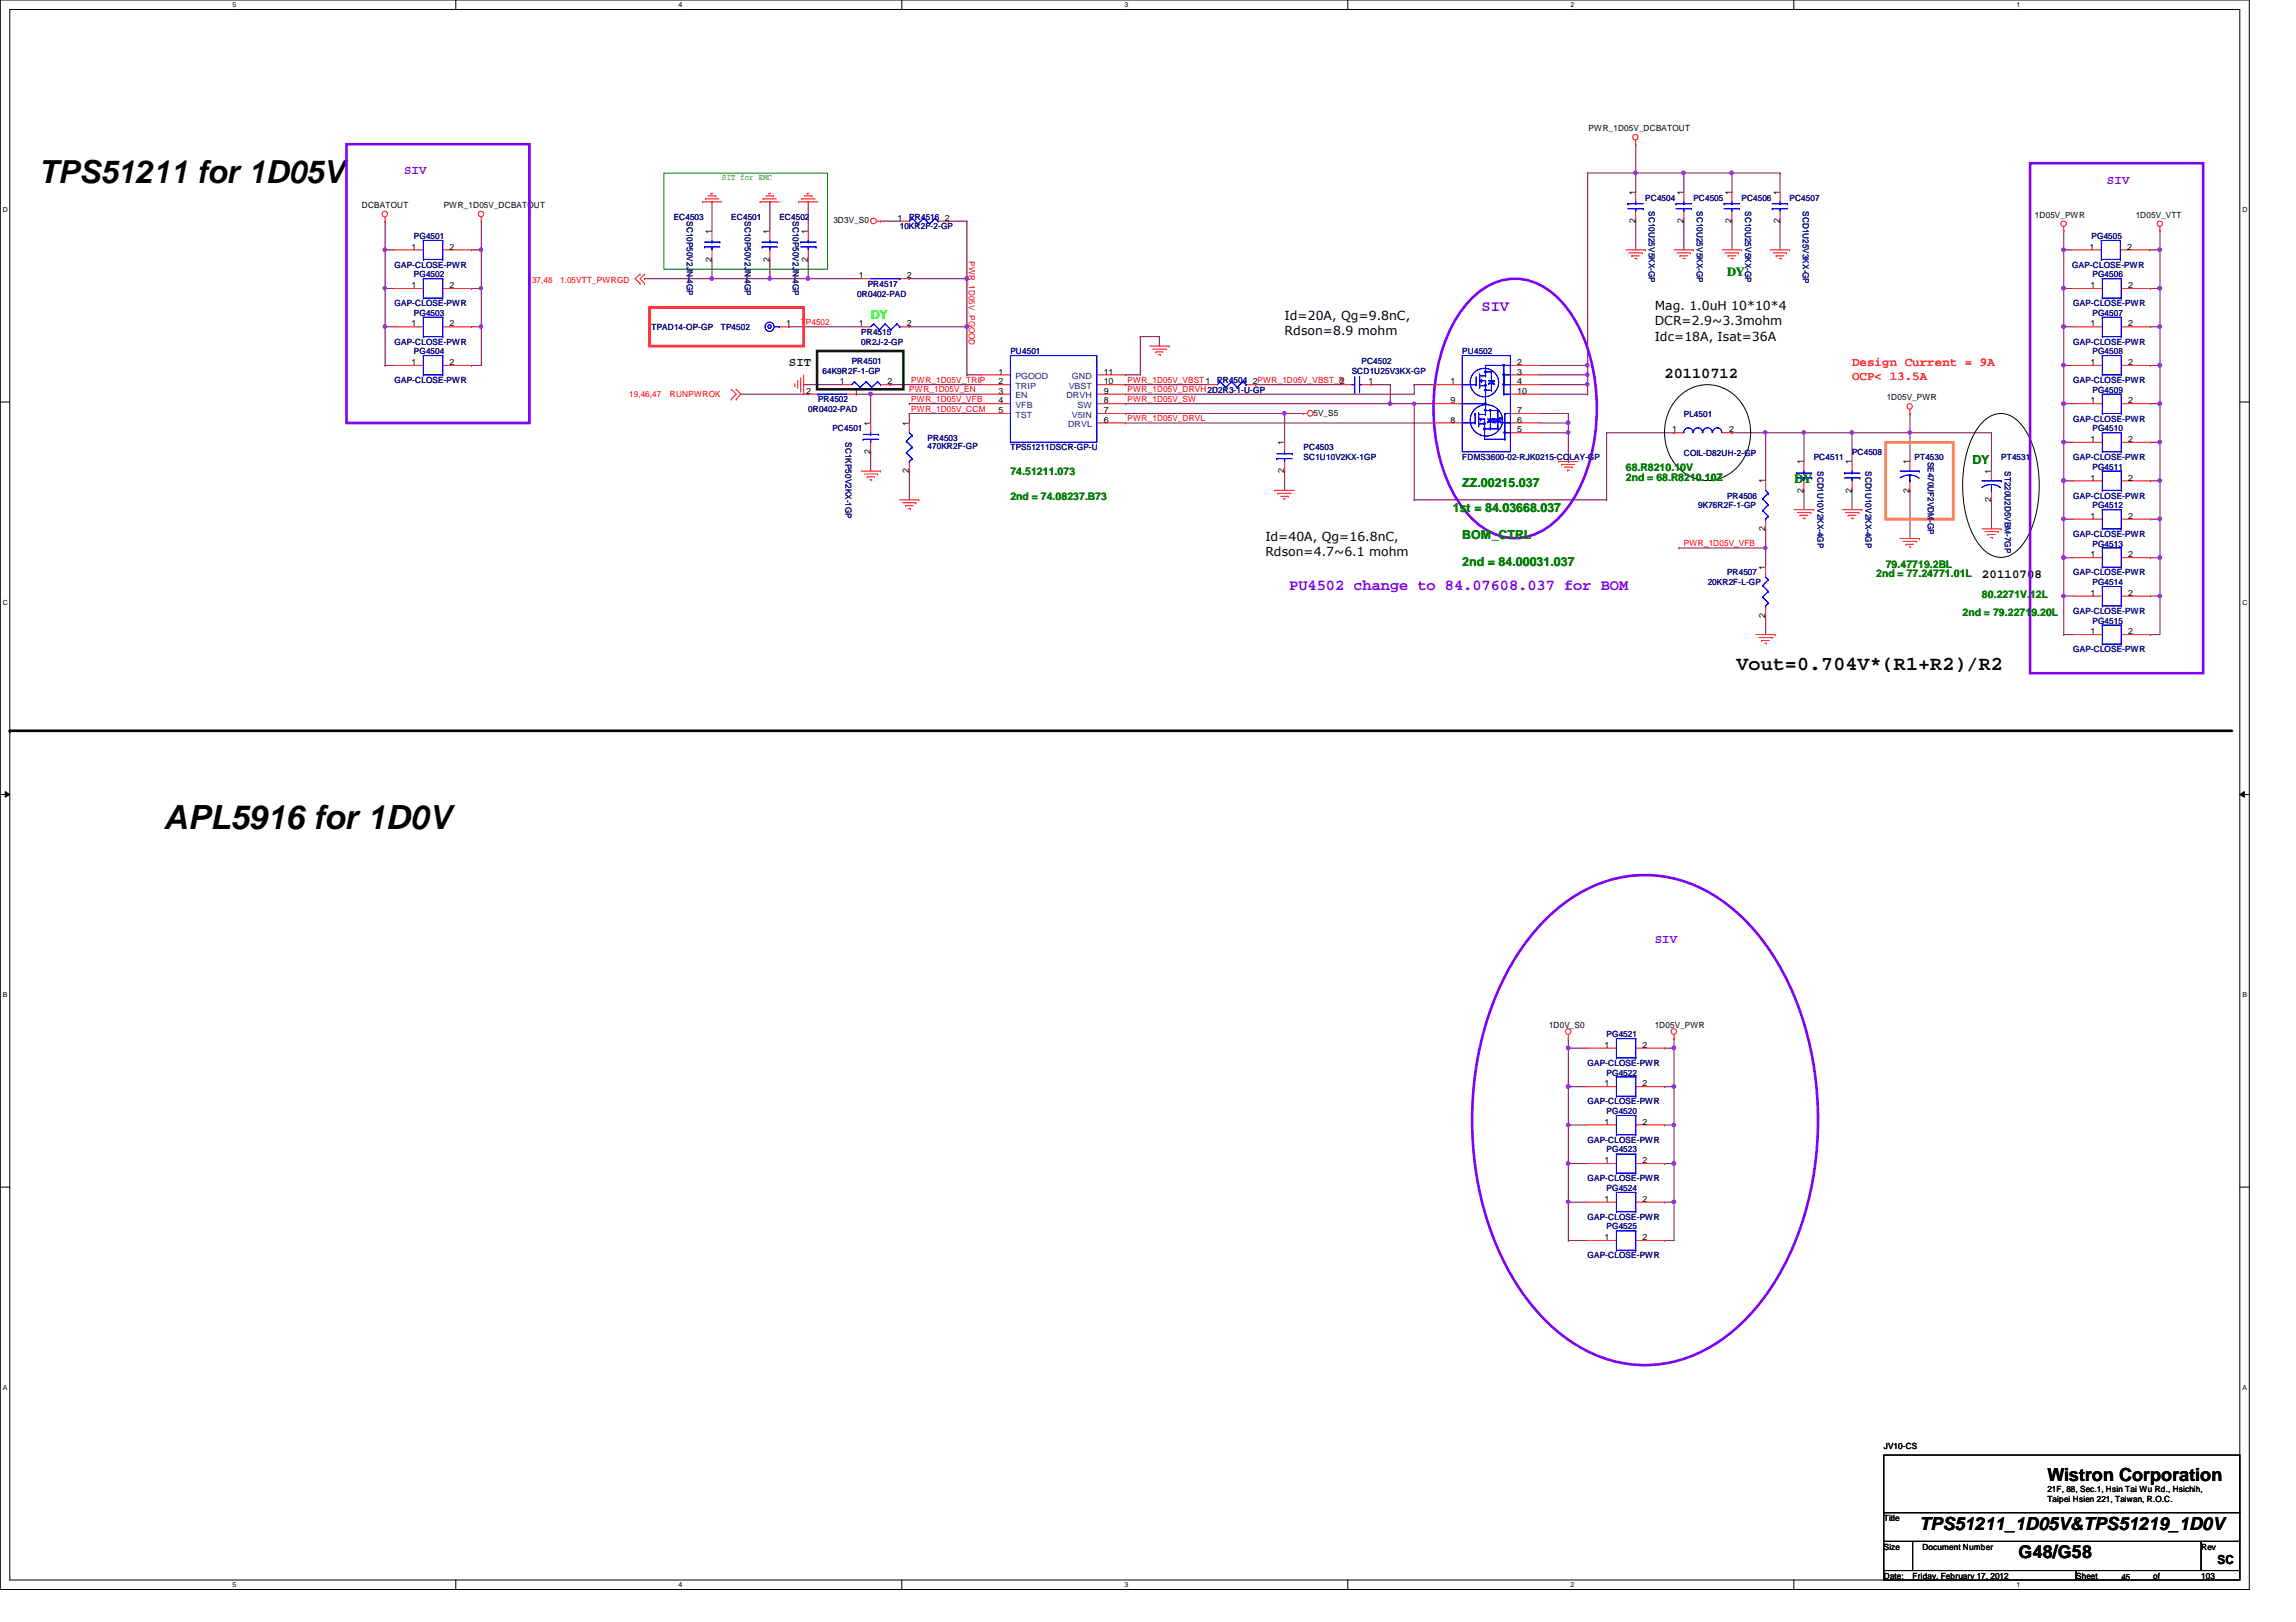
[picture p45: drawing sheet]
<svg xmlns="http://www.w3.org/2000/svg" width="297mm" height="210mm" viewBox="0 0 297 210" stroke-linecap="round" stroke-linejoin="round" font-family="sans-serif">
<defs><g id="words">
<text font-size="4.3" x="21.2" y="107.2">APL5916 for 1D0V</text>
<text font-size="4.1" x="5" y="23.6">TPS51211 for 1D05V</text>
<text font-size="2.6" x="224.7" y="86.7">Vout=0.704V*(R1+R2)/R2</text>
<g font-size="2.3">
<text x="264.9" y="191.7">Wistron Corporation</text>
<text x="248.3" y="198">TPS51211_1D05V&amp;TPS51219_1D0V</text>
<text x="261.2" y="201.6">G48/G58</text>
</g>
<g font-size="2" fill="#8000ff">
<text x="191.7" y="40.2">SIV</text>
<text x="166.8" y="76.3">PU4502 change to 84.07608.037 for BOM</text>
</g>
<text font-size="2" x="215.3" y="48.9">20110712</text>
<g font-size="1.6" fill="#8000ff">
<text x="52.3" y="22.5">SIV</text>
<text x="272.6" y="23.7">SIV</text>
<text x="214.1" y="122">SIV</text>
</g>
<g font-size="1.6" fill="#008000">
<text x="223.4" y="35.7">DY</text>
<text x="255.2" y="60">DY</text>
<text x="189.2" y="63">ZZ.00215.037</text>
<text x="232.2" y="62.4">DY</text>
<text x="188" y="66.2">1st = 84.03668.037</text>
<text x="189.2" y="69.7">BOM_CTRL</text>
<text x="189.2" y="73.2">2nd = 84.00031.037</text>
</g>
<text font-size="1.6" fill="#0f0" x="112.6" y="41.3">DY</text>
<g font-size="1.6">
<text x="166.2" y="41.4">Id=20A, Qg=9.8nC,</text>
<text x="214.1" y="40.2">Mag. 1.0uH 10*10*4</text>
<text x="166.2" y="43.3">Rdson=8.9 mohm</text>
<text x="214.1" y="42.1">DCR=2.9~3.3mohm</text>
<text x="214.1" y="44.1">Idc=18A, Isat=36A</text>
<text x="163.7" y="70.1">Id=40A, Qg=16.8nC,</text>
<text x="163.7" y="72">Rdson=4.7~6.1 mohm</text>
<text x="256.4" y="74.8">20110708</text>
<text x="286.9" y="202.4">SC</text>
</g>
<text font-size="1.6" fill="#004000" x="102.1" y="47.4">SIT</text>
<g font-size="1.6" fill="#f00">
<text x="239.6" y="47.4">Design Current = 9A</text>
<text x="239.6" y="49.2">OCP&lt; 13.5A</text>
</g>
<g font-size="1.4" fill="#008000">
<text x="130.7" y="61.5">74.51211.073</text>
<text x="130.7" y="64.7">2nd = 74.08237.B73</text>
<text x="210.4" y="61">68.R8210.10V</text>
<text x="210.4" y="62.2">2nd = 68.R8210.10Z</text>
<text x="242.7" y="74.7">2nd = 77.24771.01L</text>
<text x="244" y="73.4">79.47719.2BL</text>
<text x="256.4" y="77.4">80.2271V.12L</text>
<text x="253.9" y="79.7">2nd = 79.22719.20L</text>
</g>
<g font-size="1.1">
<text x="205.5" y="17">PWR_1D05V_DCBATOUT</text>
<text x="46.8" y="26.9">DCBATOUT</text>
<text x="57.4" y="26.9">PWR_1D05V_DCBATOUT</text>
<text x="107.8" y="28.9">3D3V_S0</text>
<text x="116.1" y="28.6">1</text>
<text x="122.3" y="28.6">2</text>
<text x="211.6" y="28.9" transform="rotate(-90 211.6 28.9)">2</text>
<text x="211.6" y="25.2" transform="rotate(-90 211.6 25.2)">1</text>
<text x="217.8" y="28.9" transform="rotate(-90 217.8 28.9)">2</text>
<text x="217.8" y="25.2" transform="rotate(-90 217.8 25.2)">1</text>
<text x="224" y="28.9" transform="rotate(-90 224 28.9)">2</text>
<text x="224" y="25.2" transform="rotate(-90 224 25.2)">1</text>
<text x="230.2" y="28.9" transform="rotate(-90 230.2 28.9)">2</text>
<text x="230.2" y="25.2" transform="rotate(-90 230.2 25.2)">1</text>
<text x="263.3" y="28.2">1D05V_PWR</text>
<text x="276.3" y="28.2">1D05V_VTT</text>
<text x="53.3" y="32.3">1</text>
<text x="58.2" y="32.3">2</text>
<text x="92.1" y="33.9" transform="rotate(-90 92.1 33.9)">2</text>
<text x="92.1" y="30.2" transform="rotate(-90 92.1 30.2)">1</text>
<text x="99.6" y="33.9" transform="rotate(-90 99.6 33.9)">2</text>
<text x="99.6" y="30.2" transform="rotate(-90 99.6 30.2)">1</text>
<text x="104.5" y="33.9" transform="rotate(-90 104.5 33.9)">2</text>
<text x="104.5" y="30.2" transform="rotate(-90 104.5 30.2)">1</text>
<text x="270.3" y="32.3">1</text>
<text x="275.2" y="32.3">2</text>
<text x="53.3" y="37.3">1</text>
<text x="58.2" y="37.3">2</text>
<text x="111.1" y="36">1</text>
<text x="117.3" y="36">2</text>
<text x="270.5" y="37.3">1</text>
<text x="275.3" y="37.3">2</text>
<text x="53.3" y="42.2">1</text>
<text x="53.3" y="47.2">1</text>
<text x="58.2" y="42.2">2</text>
<text x="58.2" y="47.2">2</text>
<text x="101.7" y="42.2">1</text>
<text x="111.1" y="42.2">1</text>
<text x="117.3" y="42.2">2</text>
<text x="196.3" y="47.2">2</text>
<text x="270.5" y="47.2">1</text>
<text x="270.5" y="42.2">1</text>
<text x="275.3" y="47.2">2</text>
<text x="275.3" y="42.2">2</text>
<text x="104.3" y="51">2</text>
<text x="108.7" y="49.7">1</text>
<text x="110.4" y="51">1</text>
<text x="114.8" y="49.7">2</text>
<text x="129.2" y="48.5">1</text>
<text x="129.2" y="49.7">2</text>
<text x="129.2" y="51">3</text>
<text x="129.2" y="52.2">4</text>
<text x="129.2" y="53.5">5</text>
<text x="142.8" y="53.5">7</text>
<text x="142.8" y="52.2">8</text>
<text x="142.8" y="51">9</text>
<text x="142.8" y="49.7">10</text>
<text x="142.8" y="48.5">11</text>
<text x="162.1" y="49.7">2PWR_1D05V_VBST_R</text>
<text x="169.9" y="53.8">5V_S5</text>
<text x="173.4" y="49.7">2</text>
<text x="177" y="49.7">1</text>
<text x="187.7" y="49.7">1</text>
<text x="187.7" y="52.2">9</text>
<text x="196.3" y="48.5">3</text>
<text x="196.3" y="49.7">4</text>
<text x="196.3" y="53.5">7</text>
<text x="196.3" y="51">10</text>
<text x="244.1" y="51.8">1D05V_PWR</text>
<text x="270.5" y="52.2">1</text>
<text x="275.3" y="52.2">2</text>
<text x="112.6" y="58.8" transform="rotate(-90 112.6 58.8)">2</text>
<text x="112.6" y="55.1" transform="rotate(-90 112.6 55.1)">1</text>
<text x="117.6" y="55.1" transform="rotate(-90 117.6 55.1)">1</text>
<text x="142.8" y="54.7">6</text>
<text x="166.2" y="57.6" transform="rotate(-90 166.2 57.6)">1</text>
<text x="187.7" y="54.7">8</text>
<text x="196.3" y="56">5</text>
<text x="196.3" y="54.7">6</text>
<text x="216.3" y="56">1</text>
<text x="223.7" y="56">2</text>
<text x="270.5" y="57.2">1</text>
<text x="275.3" y="57.2">2</text>
<text x="117.6" y="61.3" transform="rotate(-90 117.6 61.3)">2</text>
<text x="166.2" y="61.3" transform="rotate(-90 166.2 61.3)">2</text>
<text x="228.4" y="62.6" transform="rotate(-90 228.4 62.6)">1</text>
<text x="233.3" y="63.8" transform="rotate(-90 233.3 63.8)">2</text>
<text x="233.3" y="60.1" transform="rotate(-90 233.3 60.1)">1</text>
<text x="239.6" y="63.8" transform="rotate(-90 239.6 63.8)">2</text>
<text x="239.6" y="60.1" transform="rotate(-90 239.6 60.1)">1</text>
<text x="247.1" y="63.8" transform="rotate(-90 247.1 63.8)">2</text>
<text x="247.1" y="60.1" transform="rotate(-90 247.1 60.1)">1</text>
<text x="257.6" y="65" transform="rotate(-90 257.6 65)">2</text>
<text x="257.6" y="61.3" transform="rotate(-90 257.6 61.3)">1</text>
<text x="270.5" y="62.2">1</text>
<text x="275.3" y="62.2">2</text>
<text x="228.4" y="68.7" transform="rotate(-90 228.4 68.7)">2</text>
<text x="270.5" y="67.1">1</text>
<text x="275.3" y="67.1">2</text>
<text x="228.4" y="73.8" transform="rotate(-90 228.4 73.8)">1</text>
<text x="270.5" y="77.1">1</text>
<text x="270.5" y="72.1">1</text>
<text x="275.3" y="77.1">2</text>
<text x="275.3" y="72.1">2</text>
<text x="228.4" y="79.9" transform="rotate(-90 228.4 79.9)">2</text>
<text x="270.5" y="82.1">1</text>
<text x="275.3" y="82.1">2</text>
<text x="200.4" y="133">1D0V_S0</text>
<text x="207.6" y="135.6">1</text>
<text x="212.5" y="135.6">2</text>
<text x="214.1" y="133">1D05V_PWR</text>
<text x="207.6" y="140.6">1</text>
<text x="212.5" y="140.6">2</text>
<text x="207.6" y="145.5">1</text>
<text x="212.5" y="145.5">2</text>
<text x="207.6" y="155.5">1</text>
<text x="207.6" y="150.5">1</text>
<text x="212.5" y="155.5">2</text>
<text x="212.5" y="150.5">2</text>
<text x="207.6" y="160.5">1</text>
<text x="212.5" y="160.5">2</text>
<text x="243.7" y="187.5">JV10-CS</text>
<text x="243.7" y="196.8">Title</text>
<text x="264.9" y="193.1">21F, 88, Sec.1, Hsin Tai Wu Rd., Hsichih,</text>
<text x="264.9" y="194.4">Taipei Hsien 221, Taiwan, R.O.C.</text>
<text x="243.7" y="200.5">Size</text>
<text x="248.7" y="200.5">Document Number</text>
<text x="284.8" y="200.5">Rev</text>
<text x="243.7" y="204.3">Date:</text>
<text x="247.4" y="204.3">Friday, February 17, 2012</text>
<text x="268.6" y="204.3">Sheet</text>
<text x="274.4" y="204.4">45</text>
<text x="278.6" y="204.3">of</text>
<text x="284.8" y="204.3">103</text>
</g>
<text font-size="1.1" fill="#008000" x="93.4" y="23.3">SIT for EMC</text>
<g font-size="1.1" fill="#000080">
<text x="87.2" y="28.4">EC4503</text>
<text x="88.9" y="28.6" transform="rotate(90 88.9 28.6)">SC10P50V2JN-4GP</text>
<text x="94.6" y="28.4">EC4501</text>
<text x="96.3" y="28.6" transform="rotate(90 96.3 28.6)">SC10P50V2JN-4GP</text>
<text x="100.8" y="28.4">EC4502</text>
<text x="102.6" y="28.6" transform="rotate(90 102.6 28.6)">SC10P50V2JN-4GP</text>
<text x="116.4" y="29.7">10KR2F-2-GP</text>
<text x="117.6" y="28.4">PR4516</text>
<text x="212.8" y="26">PC4504</text>
<text x="213.3" y="27.3" transform="rotate(90 213.3 27.3)">SC10U25V5KX-GP</text>
<text x="219.1" y="26">PC4505</text>
<text x="219.5" y="27.3" transform="rotate(90 219.5 27.3)">SC10U25V5KX-GP</text>
<text x="225.3" y="26">PC4506</text>
<text x="225.8" y="27.3" transform="rotate(90 225.8 27.3)">SC10U25V5KX-GP</text>
<text x="231.5" y="26">PC4507</text>
<text x="233.3" y="27.3" transform="rotate(90 233.3 27.3)">SCD1U25V3KX-GP</text>
<text x="51.1" y="34.6">GAP-CLOSE-PWR</text>
<text x="53.5" y="35.9">PG4502</text>
<text x="53.5" y="30.9">PG4501</text>
<text x="268.1" y="34.6">GAP-CLOSE-PWR</text>
<text x="270.6" y="30.9">PG4505</text>
<text x="270.7" y="35.9">PG4506</text>
<text x="51.1" y="39.6">GAP-CLOSE-PWR</text>
<text x="53.5" y="40.9">PG4503</text>
<text x="110.9" y="38.4">0R0402-PAD</text>
<text x="112.3" y="37.1">PR4517</text>
<text x="268.2" y="39.6">GAP-CLOSE-PWR</text>
<text x="270.7" y="40.9">PG4507</text>
<text x="51.1" y="44.6">GAP-CLOSE-PWR</text>
<text x="53.5" y="45.8">PG4504</text>
<text x="84.3" y="42.8">TPAD14-OP-GP</text>
<text x="93.3" y="42.8">TP4502</text>
<text x="110.2" y="47.1">PR4501</text>
<text x="111.4" y="43.3">PR4515</text>
<text x="111.4" y="44.6">0R2J-2-GP</text>
<text x="130.7" y="45.8">PU4501</text>
<text x="176.1" y="47.1">PC4502</text>
<text x="189.2" y="45.8">PU4502</text>
<text x="268.2" y="44.6">GAP-CLOSE-PWR</text>
<text x="270.7" y="45.8">PG4508</text>
<text x="51.1" y="49.6">GAP-CLOSE-PWR</text>
<text x="104.6" y="53.3">0R0402-PAD</text>
<text x="105.8" y="52.1">PR4502</text>
<text x="106.4" y="48.3">64K9R2F-1-GP</text>
<text x="157.5" y="49.6">PR4504</text>
<text x="174.9" y="48.3">SCD1U25V3KX-GP</text>
<text x="217.8" y="53.9">PL4501</text>
<text x="268.2" y="49.6">GAP-CLOSE-PWR</text>
<text x="270.7" y="50.8">PG4509</text>
<text x="107.7" y="55.8">PC4501</text>
<text x="109.4" y="57.2" transform="rotate(90 109.4 57.2)">SC1KP50V2KX-1GP</text>
<text x="120" y="57.1">PR4503</text>
<text x="120" y="58.2">470KR2F-GP</text>
<text x="130.7" y="58.3">TPS51211DSCR-GP-U</text>
<text x="168.7" y="58.3">PC4503</text>
<text x="168.7" y="59.5">SC1U10V2KX-1GP</text>
<text x="189.2" y="59.5">FDMS3600-02-RJK0215-COLAY-GP</text>
<text x="217.8" y="59.1">COIL-D82UH-2-GP</text>
<text x="234.7" y="59.5">PC4511</text>
<text x="239.6" y="58.9">PC4508</text>
<text x="247.7" y="59.5">PT4530</text>
<text x="249.4" y="59.7" transform="rotate(90 249.4 59.7)">SE470UF2VDM-GP</text>
<text x="258.9" y="59.5">PT4531</text>
<text x="268.2" y="59.5">GAP-CLOSE-PWR</text>
<text x="268.2" y="54.6">GAP-CLOSE-PWR</text>
<text x="270.7" y="55.8">PG4510</text>
<text x="219.7" y="65.7">9K76R2F-1-GP</text>
<text x="223.4" y="64.5">PR4506</text>
<text x="235.1" y="61" transform="rotate(90 235.1 61)">SCD1U10V2KX-4GP</text>
<text x="241.3" y="61" transform="rotate(90 241.3 61)">SCD1U10V2KX-4GP</text>
<text x="259.4" y="61" transform="rotate(90 259.4 61)">ST220U2D5VBM-7GP</text>
<text x="268.2" y="64.5">GAP-CLOSE-PWR</text>
<text x="270.7" y="65.7">PG4512</text>
<text x="270.7" y="60.8">PG4511</text>
<text x="268.2" y="69.5">GAP-CLOSE-PWR</text>
<text x="270.7" y="70.7">PG4513</text>
<text x="220.9" y="75.7">20KR2F-L-GP</text>
<text x="223.4" y="74.5">PR4507</text>
<text x="268.2" y="74.5">GAP-CLOSE-PWR</text>
<text x="270.7" y="75.7">PG4514</text>
<text x="268.2" y="79.5">GAP-CLOSE-PWR</text>
<text x="270.7" y="80.7">PG4515</text>
<text x="268.2" y="84.4">GAP-CLOSE-PWR</text>
<text x="205.4" y="138">GAP-CLOSE-PWR</text>
<text x="207.9" y="134.2">PG4521</text>
<text x="205.4" y="142.9">GAP-CLOSE-PWR</text>
<text x="207.9" y="139.2">PG4522</text>
<text x="205.4" y="147.9">GAP-CLOSE-PWR</text>
<text x="207.9" y="149.1">PG4523</text>
<text x="207.9" y="144.2">PG4520</text>
<text x="205.4" y="152.9">GAP-CLOSE-PWR</text>
<text x="207.9" y="154.1">PG4524</text>
<text x="205.4" y="157.9">GAP-CLOSE-PWR</text>
<text x="207.9" y="159.1">PG4525</text>
<text x="205.4" y="162.9">GAP-CLOSE-PWR</text>
</g>
<g font-size="1.1" fill="#f00">
<text x="125.3" y="33.8" transform="rotate(90 125.3 33.8)">PWR_1D05V_PGOOD</text>
<text x="68.8" y="36.6">37,48</text>
<text x="72.5" y="36.6">1.05VTT_PWRGD</text>
<text x="103.6" y="42">TP4502</text>
<text x="81.4" y="51.4">19,46,47</text>
<text x="86.7" y="51.4">RUNPWROK</text>
<text x="117.6" y="50.8">PWR_1D05V_EN</text>
<text x="117.9" y="53.3">PWR_1D05V_CCM</text>
<text x="117.9" y="52">PWR_1D05V_VFB</text>
<text x="117.9" y="49.5">PWR_1D05V_TRIP</text>
<text x="145.9" y="52">PWR_1D05V_SW</text>
<text x="145.9" y="49.5">PWR_1D05V_VBST1</text>
<text x="145.9" y="50.8">PWR_1D05V_DRVH2D2R3-1-U-GP</text>
<text x="145.9" y="54.5">PWR_1D05V_DRVL</text>
<text x="217.8" y="70.7">PWR_1D05V_VFB</text>
</g>
<g font-size="1.1" fill="#004080">
<text x="131.4" y="49.1">PGOOD</text>
<text x="131.4" y="50.3">TRIP</text>
<text x="131.4" y="51.6">EN</text>
<text x="131.4" y="52.8">VFB</text>
<text x="138" y="51.6">DRVH</text>
<text x="138.3" y="50.3">VBST</text>
<text x="138.7" y="49.1">GND</text>
<text x="139.4" y="52.8">SW</text>
<text x="131.4" y="54.1">TST</text>
<text x="138.2" y="55.3">DRVL</text>
<text x="138.7" y="54.1">V5IN</text>
</g>
<g font-size=".9">
<text x="30.1" y=".9">5</text>
<text x="87.8" y=".9">4</text>
<text x="145.5" y=".9">3</text>
<text x="203.2" y=".9">2</text>
<text x="260.9" y=".9">1</text>
<text x=".4" y="27.4">D</text>
<text x="290.1" y="27.4">D</text>
<text x=".4" y="78.2">C</text>
<text x="290.1" y="78.2">C</text>
<text x=".4" y="129">B</text>
<text x="290.1" y="129">B</text>
<text x=".4" y="179.8">A</text>
<text x="290.1" y="179.8">A</text>
<text x="30.1" y="205.4">5</text>
<text x="87.8" y="205.4">4</text>
<text x="145.5" y="205.4">3</text>
<text x="203.2" y="205.4">2</text>
<text x="260.9" y="205.4">1</text>
</g>
</g></defs>
<path d="M0 0h291v205.7h-291zM1.3 1.2h288.5v203.3h-288.5z" fill="none" stroke="#000" stroke-width=".13"/>
<g fill="#fff">
<path d="M30.1 .1h.5v1h-.5z"/>
<path d="M30.1 204.6h.5v1h-.5z"/>
</g>
<path d="M59 0v1.2M59 204.5v1.2" fill="none" stroke="#000" stroke-width=".13"/>
<g fill="#fff">
<path d="M87.8 .1h.5v1h-.5z"/>
<path d="M87.8 204.6h.5v1h-.5z"/>
</g>
<path d="M116.7 0v1.2M116.7 204.5v1.2" fill="none" stroke="#000" stroke-width=".13"/>
<g fill="#fff">
<path d="M145.5 .1h.5v1h-.5z"/>
<path d="M145.5 204.6h.5v1h-.5z"/>
</g>
<path d="M174.4 0v1.2M174.4 204.5v1.2" fill="none" stroke="#000" stroke-width=".13"/>
<g fill="#fff">
<path d="M203.2 .1h.5v1h-.5z"/>
<path d="M203.2 204.6h.5v1h-.5z"/>
</g>
<path d="M232.1 0v1.2M232.1 204.5v1.2" fill="none" stroke="#000" stroke-width=".13"/>
<g fill="#fff">
<path d="M260.9 .1h.5v1h-.5z"/>
<path d="M260.9 204.6h.5v1h-.5z"/>
<path d="M.4 26.6h.6v1h-.6z"/>
<path d="M290.1 26.6h.6v1h-.6z"/>
<path d="M.4 77.4h.6v1h-.6z"/>
<path d="M290.1 77.4h.6v1h-.6z"/>
</g>
<path d="M0 52h1.3M289.8 52h1.2" fill="none" stroke="#000" stroke-width=".13"/>
<g fill="#fff">
<path d="M.4 128.2h.6v1h-.6z"/>
<path d="M290.1 128.2h.6v1h-.6z"/>
</g>
<path d="M0 102.8h1.3M.7 102.4l.6 .4-.6 .4zM289.8 102.8l.6-.4v.8zM289.8 102.8h1.2" fill="none" stroke="#000" stroke-width=".13"/>
<path d="M.7 102.4l.6 .4-.6 .4zM289.8 102.8l.6-.4v.8z" fill="#000"/>
<g fill="#fff">
<path d="M.4 179h.5v1h-.5z"/>
<path d="M290.1 179h.6v1h-.6z"/>
</g>
<path d="M0 153.6h1.3M289.8 153.6h1.2" fill="none" stroke="#000" stroke-width=".13"/>
<path d="M205.4 22.4h.1M205.4 22.4v24.9M202.9 54.7h.1M202.9 53.5v1.2" fill="none" stroke="#800040" stroke-width=".13"/>
<path d="M205.2 47.1h.3l.1 .1-.1 .2-.1 .1-.2-.1z" fill-rule="evenodd" fill="#f0f"/>
<path d="M205.2 47.1h.3l.1 .1-.1 .2-.1 .1-.2-.1z" fill="none" stroke="#f0f" stroke-width=".13"/>
<path d="M205.4 22.4h6.2M211.6 22.4h.1M183 52.2v12.5M183 64.7h.1" fill="none" stroke="#800040" stroke-width=".13"/>
<path d="M182.8 52.1h.3l.1 .1-.1 .2-.1 .1-.2-.1z" fill-rule="evenodd" fill="#f0f"/>
<path d="M182.8 52.1h.3l.1 .1-.1 .2-.1 .1-.2-.1z" fill="none" stroke="#f0f" stroke-width=".13"/>
<path d="M183 52.2h2.5M185.5 52.2h.1M199.2 54.7h3.7M202.9 54.7h.1" fill="none" stroke="#800040" stroke-width=".13"/>
<path d="M202.7 54.5h.3l.1 .2-.1 .2h-.1h-.2z" fill-rule="evenodd" fill="#f0f"/>
<path d="M202.7 54.5h.3l.1 .2-.1 .2h-.1h-.2z" fill="none" stroke="#f0f" stroke-width=".13"/>
<path d="M199.2 48.5h6.2M202.9 56h.1M202.9 54.7v1.3M205.4 48.5h.1" fill="none" stroke="#800040" stroke-width=".13"/>
<path d="M205.2 48.3h.3l.1 .2-.1 .1-.1 .1-.2-.1z" fill-rule="evenodd" fill="#f0f"/>
<path d="M205.2 48.3h.3l.1 .2-.1 .1-.1 .1-.2-.1z" fill="none" stroke="#f0f" stroke-width=".13"/>
<g fill="none" stroke="#800040" stroke-width=".13">
<path d="M104.6 36.1h.1M104.6 36.1h6.8M117.6 36.1h.1M117.6 36.1h7.5M102.1 42.3h.1M102.1 42.3h9.3M110.8 51h.1M110.8 51h1.8M117.6 42.3h.1M117.6 42.3h7.5M205.4 47.3h.1M205.4 47.3v1.2"/>
<path d="M224.1 56h.1M224.1 56h4.3"/>
</g>
<path d="M104.4 35.9h.3l.1 .1-.1 .2-.2 .1-.1-.1z" fill-rule="evenodd" fill="#f0f"/>
<path d="M104.4 35.9h.3l.1 .1-.1 .2-.2 .1-.1-.1z" fill="none" stroke="#f0f" stroke-width=".13"/>
<path d="M202.9 135.6h.1M202.9 135.6v5M215.3 150.6h.1M215.3 150.6h1.3" fill="none" stroke="#800040" stroke-width=".13"/>
<path d="M202.7 140.4h.3l.1 .2-.1 .2h-.1h-.2z" fill-rule="evenodd" fill="#f0f"/>
<path d="M202.7 140.4h.3l.1 .2-.1 .2h-.1h-.2z" fill="none" stroke="#f0f" stroke-width=".13"/>
<path d="M202.7 135.4h.3l.1 .2-.1 .2h-.1h-.2z" fill-rule="evenodd" fill="#f0f"/>
<path d="M202.7 135.4h.3l.1 .2-.1 .2h-.1h-.2z" fill="none" stroke="#f0f" stroke-width=".13"/>
<path d="M202.9 155.6h.1M202.9 155.6v4.9" fill="none" stroke="#800040" stroke-width=".13"/>
<path d="M202.7 155.4h.3l.1 .1-.1 .2h-.1h-.2z" fill-rule="evenodd" fill="#f0f"/>
<path d="M202.7 155.4h.3l.1 .1-.1 .2h-.1h-.2z" fill="none" stroke="#f0f" stroke-width=".13"/>
<path d="M202.9 145.6h.1M202.9 145.6v5" fill="none" stroke="#800040" stroke-width=".13"/>
<path d="M202.7 145.4h.3l.1 .2-.1 .1-.1 .1-.2-.1z" fill-rule="evenodd" fill="#f0f"/>
<path d="M202.7 145.4h.3l.1 .2-.1 .1-.1 .1-.2-.1z" fill="none" stroke="#f0f" stroke-width=".13"/>
<path d="M202.9 140.6h.1M202.9 140.6v5" fill="none" stroke="#800040" stroke-width=".13"/>
<path d="M202.7 140.4h.3l.1 .2-.1 .2h-.1h-.2z" fill-rule="evenodd" fill="#f0f"/>
<path d="M202.7 140.4h.3l.1 .2-.1 .2h-.1h-.2z" fill="none" stroke="#f0f" stroke-width=".13"/>
<path d="M215.3 145.6h.1M215.3 145.6h1.3M216.6 145.6h.1M216.6 145.6v5" fill="none" stroke="#800040" stroke-width=".13"/>
<path d="M216.4 145.4h.3l.1 .2-.1 .1-.2 .1-.1-.1z" fill-rule="evenodd" fill="#f0f"/>
<path d="M216.4 145.4h.3l.1 .2-.1 .1-.2 .1-.1-.1z" fill="none" stroke="#f0f" stroke-width=".13"/>
<g fill="none" stroke="#800040" stroke-width=".13">
<path d="M247.1 56h.1M247.1 56h10.5M216.6 134.4h.1M216.6 134.4v1.2M202.9 140.6h.1M202.9 155.6h.1M202.9 150.6h.1M202.9 145.6h.1M202.9 140.6h2.5M202.9 155.6h2.5M202.9 150.6h2.5M202.9 145.6h2.5"/>
<path d="M215.3 140.6h.1M215.3 140.6h1.3M216.6 140.6h.1M216.6 140.6v5M202.9 160.5h.1M202.9 160.5h2.5M215.3 160.5h.1M215.3 160.5h1.3"/>
</g>
<path d="M216.4 140.4h.3l.1 .2-.1 .2h-.2h-.1z" fill-rule="evenodd" fill="#f0f"/>
<path d="M216.4 140.4h.3l.1 .2-.1 .2h-.2h-.1z" fill="none" stroke="#f0f" stroke-width=".13"/>
<path d="M257.6 64.7h.1M257.6 64.7v3.8M216.6 150.6h.1M216.6 150.6v5" fill="none" stroke="#800040" stroke-width=".13"/>
<path d="M216.4 150.4h.3l.1 .1-.1 .2-.2 .1-.1-.1z" fill-rule="evenodd" fill="#f0f"/>
<path d="M216.4 150.4h.3l.1 .1-.1 .2-.2 .1-.1-.1z" fill="none" stroke="#f0f" stroke-width=".13"/>
<path d="M202.9 150.6h.1M202.9 150.6v5" fill="none" stroke="#800040" stroke-width=".13"/>
<path d="M202.7 150.4h.3l.1 .1-.1 .2-.1 .1-.2-.1z" fill-rule="evenodd" fill="#f0f"/>
<path d="M202.7 150.4h.3l.1 .1-.1 .2-.1 .1-.2-.1z" fill="none" stroke="#f0f" stroke-width=".13"/>
<path d="M215.3 155.6h.1M215.3 155.6h1.3M216.6 155.6h.1M216.6 155.6v4.9" fill="none" stroke="#800040" stroke-width=".13"/>
<path d="M216.4 155.4h.3l.1 .1-.1 .2h-.2h-.1z" fill-rule="evenodd" fill="#f0f"/>
<path d="M216.4 155.4h.3l.1 .1-.1 .2h-.2h-.1z" fill="none" stroke="#f0f" stroke-width=".13"/>
<path d="M202.9 134.4h.1M202.9 135.6h.1M202.9 134.4v1.2M202.9 135.6h2.5M215.3 135.6h.1M215.3 135.6h1.3M216.6 135.6h.1M216.6 135.6v5" fill="none" stroke="#800040" stroke-width=".13"/>
<path d="M216.4 135.4h.3l.1 .2-.1 .2h-.2h-.1z" fill-rule="evenodd" fill="#f0f"/>
<path d="M216.4 135.4h.3l.1 .2-.1 .2h-.2h-.1z" fill="none" stroke="#f0f" stroke-width=".13"/>
<path d="M125.1 42.3h.1M125.1 42.3v6.2" fill="none" stroke="#800040" stroke-width=".13"/>
<path d="M124.9 42.1h.3l.1 .1-.1 .2-.2 .1-.1-.1z" fill-rule="evenodd" fill="#f0f"/>
<path d="M124.9 42.1h.3l.1 .1-.1 .2-.2 .1-.1-.1z" fill="none" stroke="#f0f" stroke-width=".13"/>
<path d="M49.8 37.3h.1M49.8 37.3v5M61 37.3h.1M61 37.3h1.3" fill="none" stroke="#800040" stroke-width=".13"/>
<path d="M49.6 37.1h.3l.1 .2-.1 .1-.1 .1-.2-.1z" fill-rule="evenodd" fill="#f0f"/>
<path d="M49.6 37.1h.3l.1 .2-.1 .1-.1 .1-.2-.1z" fill="none" stroke="#f0f" stroke-width=".13"/>
<path d="M49.8 32.3h.1M49.8 32.3v5" fill="none" stroke="#800040" stroke-width=".13"/>
<path d="M49.6 32.1h.3l.1 .2-.1 .2-.1 .1-.2-.1z" fill-rule="evenodd" fill="#f0f"/>
<path d="M49.6 32.1h.3l.1 .2-.1 .2-.1 .1-.2-.1z" fill="none" stroke="#f0f" stroke-width=".13"/>
<path d="M49.8 42.3h.1M49.8 42.3v5" fill="none" stroke="#800040" stroke-width=".13"/>
<path d="M49.6 42.1h.3l.1 .1-.1 .2-.1 .1-.2-.1z" fill-rule="evenodd" fill="#f0f"/>
<path d="M49.6 42.1h.3l.1 .1-.1 .2-.1 .1-.2-.1z" fill="none" stroke="#f0f" stroke-width=".13"/>
<path d="M49.8 32.3h.1M49.8 32.3h1.3M279.4 67.2h.1M279.4 67.2v5" fill="none" stroke="#800040" stroke-width=".13"/>
<path d="M279.2 67h.4l.1 .1-.1 .2-.2 .1-.2-.1z" fill-rule="evenodd" fill="#f0f"/>
<path d="M279.2 67h.4l.1 .1-.1 .2-.2 .1-.2-.1z" fill="none" stroke="#f0f" stroke-width=".13"/>
<path d="M62.3 37.3h.1M62.3 37.3v5M61 47.3h.1M61 47.3h1.3M278.2 72.2h.1M278.2 72.2h1.2" fill="none" stroke="#800040" stroke-width=".13"/>
<path d="M62.1 37.1h.3v.2v.1l-.2 .1-.1-.1z" fill-rule="evenodd" fill="#f0f"/>
<path d="M62.1 37.1h.3v.2v.1l-.2 .1-.1-.1z" fill="none" stroke="#f0f" stroke-width=".13"/>
<path d="M49.8 37.3h.1M49.8 37.3h1.3M49.8 42.3h.1M49.8 47.3h.1M49.8 42.3h1.3M49.8 47.3h1.3M62.3 42.3h.1M62.3 42.3v5" fill="none" stroke="#800040" stroke-width=".13"/>
<path d="M62.1 42.1h.3v.1v.2l-.2 .1-.1-.1z" fill-rule="evenodd" fill="#f0f"/>
<path d="M62.1 42.1h.3v.1v.2l-.2 .1-.1-.1z" fill="none" stroke="#f0f" stroke-width=".13"/>
<path d="M62.3 32.3h.1M62.3 32.3v5" fill="none" stroke="#800040" stroke-width=".13"/>
<path d="M62.1 32.1h.3v.2v.2l-.2 .1-.1-.1z" fill-rule="evenodd" fill="#f0f"/>
<path d="M62.1 32.1h.3v.2v.2l-.2 .1-.1-.1z" fill="none" stroke="#f0f" stroke-width=".13"/>
<g fill="none" stroke="#800040" stroke-width=".13">
<path d="M49.8 28.6h.1M49.8 28.6v3.7M61 32.3h.1M62.3 28.6h.1M62.3 28.6v3.7h-1.3M267 37.3h.1M267 32.3h.1M267 32.3h1.1M267 37.3h1.2M61 42.3h.1M61 42.3h1.3M257.6 56h.1"/>
<path d="M257.6 56v5M267 47.3h.1M267 42.3h.1M267 42.3h1.2M267 47.3h1.2M267 42.3v5"/>
</g>
<path d="M266.8 42.1h.3l.1 .1-.1 .2-.1 .1-.2-.1z" fill-rule="evenodd" fill="#f0f"/>
<path d="M266.8 42.1h.3l.1 .1-.1 .2-.1 .1-.2-.1z" fill="none" stroke="#f0f" stroke-width=".13"/>
<path d="M267 29.8h.1M267 29.8v2.5M279.4 37.3h.1M279.4 37.3v5M267 57.2h.1M267 52.2h.1M267 57.2h1.2M267 52.2h1.2M267 67.2h.1M267 62.2h.1M267 67.2h1.2M267 62.2h1.2" fill="none" stroke="#800040" stroke-width=".13"/>
<path d="M279.2 37.1h.4l.1 .2-.1 .1-.2 .1-.2-.1z" fill-rule="evenodd" fill="#f0f"/>
<path d="M279.2 37.1h.4l.1 .2-.1 .1-.2 .1-.2-.1z" fill="none" stroke="#f0f" stroke-width=".13"/>
<path d="M279.4 32.3h.1M279.4 32.3v5" fill="none" stroke="#800040" stroke-width=".13"/>
<path d="M279.2 37.1h.4l.1 .2-.1 .1-.2 .1-.2-.1z" fill-rule="evenodd" fill="#f0f"/>
<path d="M279.2 37.1h.4l.1 .2-.1 .1-.2 .1-.2-.1z" fill="none" stroke="#f0f" stroke-width=".13"/>
<path d="M267 47.3h.1M267 47.3v4.9" fill="none" stroke="#800040" stroke-width=".13"/>
<path d="M266.8 52.1h.3l.1 .1-.1 .2-.1 .1-.2-.1z" fill-rule="evenodd" fill="#f0f"/>
<path d="M266.8 52.1h.3l.1 .1-.1 .2-.1 .1-.2-.1z" fill="none" stroke="#f0f" stroke-width=".13"/>
<path d="M266.8 47.1h.3l.1 .1-.1 .2-.1 .1-.2-.1z" fill-rule="evenodd" fill="#f0f"/>
<path d="M266.8 47.1h.3l.1 .1-.1 .2-.1 .1-.2-.1z" fill="none" stroke="#f0f" stroke-width=".13"/>
<path d="M267 57.2h.1M267 57.2v5" fill="none" stroke="#800040" stroke-width=".13"/>
<path d="M266.8 62h.3l.1 .2-.1 .1-.1 .1-.2-.1z" fill-rule="evenodd" fill="#f0f"/>
<path d="M266.8 62h.3l.1 .2-.1 .1-.1 .1-.2-.1z" fill="none" stroke="#f0f" stroke-width=".13"/>
<path d="M266.8 57h.3l.1 .2-.1 .2h-.1h-.2z" fill-rule="evenodd" fill="#f0f"/>
<path d="M266.8 57h.3l.1 .2-.1 .2h-.1h-.2z" fill="none" stroke="#f0f" stroke-width=".13"/>
<path d="M267 52.2h.1M267 52.2v5" fill="none" stroke="#800040" stroke-width=".13"/>
<path d="M266.8 52.1h.3l.1 .1-.1 .2-.1 .1-.2-.1z" fill-rule="evenodd" fill="#f0f"/>
<path d="M266.8 52.1h.3l.1 .1-.1 .2-.1 .1-.2-.1z" fill="none" stroke="#f0f" stroke-width=".13"/>
<path d="M267 37.3h.1M267 37.3v5" fill="none" stroke="#800040" stroke-width=".13"/>
<path d="M266.8 37.1h.3l.1 .2-.1 .1-.1 .1-.2-.1z" fill-rule="evenodd" fill="#f0f"/>
<path d="M266.8 37.1h.3l.1 .2-.1 .1-.1 .1-.2-.1z" fill="none" stroke="#f0f" stroke-width=".13"/>
<path d="M267 62.2h.1M267 62.2v5" fill="none" stroke="#800040" stroke-width=".13"/>
<path d="M266.8 67h.3l.1 .1-.1 .2-.1 .1-.2-.1z" fill-rule="evenodd" fill="#f0f"/>
<path d="M266.8 67h.3l.1 .1-.1 .2-.1 .1-.2-.1z" fill="none" stroke="#f0f" stroke-width=".13"/>
<path d="M266.8 62h.3l.1 .2-.1 .1-.1 .1-.2-.1z" fill-rule="evenodd" fill="#f0f"/>
<path d="M266.8 62h.3l.1 .2-.1 .1-.1 .1-.2-.1z" fill="none" stroke="#f0f" stroke-width=".13"/>
<path d="M267 32.3h.1M267 32.3v5" fill="none" stroke="#800040" stroke-width=".13"/>
<path d="M266.8 37.1h.3l.1 .2-.1 .1-.1 .1-.2-.1z" fill-rule="evenodd" fill="#f0f"/>
<path d="M266.8 37.1h.3l.1 .2-.1 .1-.1 .1-.2-.1z" fill="none" stroke="#f0f" stroke-width=".13"/>
<path d="M266.8 32.1h.3l.1 .2-.1 .2-.1 .1-.2-.1z" fill-rule="evenodd" fill="#f0f"/>
<path d="M266.8 32.1h.3l.1 .2-.1 .2-.1 .1-.2-.1z" fill="none" stroke="#f0f" stroke-width=".13"/>
<path d="M279.4 29.8h.1M279.4 29.8v2.5" fill="none" stroke="#800040" stroke-width=".13"/>
<path d="M279.2 32.1h.4l.1 .2-.1 .2-.2 .1-.2-.1z" fill-rule="evenodd" fill="#f0f"/>
<path d="M279.2 32.1h.4l.1 .2-.1 .2-.2 .1-.2-.1z" fill="none" stroke="#f0f" stroke-width=".13"/>
<path d="M179.9 52.2h3.1M183 52.2h.1M278.2 42.3h.1M278.2 47.3h.1M278.2 42.3h1.2M278.2 47.3h1.2M279.4 52.2h.1M279.4 52.2v5" fill="none" stroke="#800040" stroke-width=".13"/>
<path d="M279.2 52.1h.4l.1 .1-.1 .2-.2 .1-.2-.1z" fill-rule="evenodd" fill="#f0f"/>
<path d="M279.2 52.1h.4l.1 .1-.1 .2-.2 .1-.2-.1z" fill="none" stroke="#f0f" stroke-width=".13"/>
<path d="M278.2 37.3h.1M278.2 37.3h1.2M278.2 52.2h.1M278.2 52.2h1.2M279.4 57.2h.1M279.4 57.2v5" fill="none" stroke="#800040" stroke-width=".13"/>
<path d="M279.2 57h.4l.1 .2-.1 .2h-.2h-.2z" fill-rule="evenodd" fill="#f0f"/>
<path d="M279.2 57h.4l.1 .2-.1 .2h-.2h-.2z" fill="none" stroke="#f0f" stroke-width=".13"/>
<path d="M278.2 62.2h.1M278.2 62.2h1.2M279.4 62.2h.1M279.4 62.2v5" fill="none" stroke="#800040" stroke-width=".13"/>
<path d="M279.2 62h.4l.1 .2-.1 .1-.2 .1-.2-.1z" fill-rule="evenodd" fill="#f0f"/>
<path d="M279.2 62h.4l.1 .2-.1 .1-.2 .1-.2-.1z" fill="none" stroke="#f0f" stroke-width=".13"/>
<path d="M125.1 48.5h.1M125.1 48.5h1.9M279.4 42.3h.1M279.4 42.3v5M267 72.2h.1M267 72.2h1.2M278.2 67.2h.1M278.2 67.2h1.2" fill="none" stroke="#800040" stroke-width=".13"/>
<path d="M279.2 42.1h.4l.1 .1-.1 .2-.2 .1-.2-.1z" fill-rule="evenodd" fill="#f0f"/>
<path d="M279.2 42.1h.4l.1 .1-.1 .2-.2 .1-.2-.1z" fill="none" stroke="#f0f" stroke-width=".13"/>
<path d="M278.1 32.3h.1M278.1 32.3h1.3M279.4 47.3h.1M279.4 47.3v4.9" fill="none" stroke="#800040" stroke-width=".13"/>
<path d="M279.2 52.1h.4l.1 .1-.1 .2-.2 .1-.2-.1z" fill-rule="evenodd" fill="#f0f"/>
<path d="M279.2 52.1h.4l.1 .1-.1 .2-.2 .1-.2-.1z" fill="none" stroke="#f0f" stroke-width=".13"/>
<path d="M279.2 47.1h.4l.1 .1-.1 .2-.2 .1-.2-.1z" fill-rule="evenodd" fill="#f0f"/>
<path d="M279.2 47.1h.4l.1 .1-.1 .2-.2 .1-.2-.1z" fill="none" stroke="#f0f" stroke-width=".13"/>
<path d="M278.2 57.2h.1M278.2 57.2h1.2M267 72.2h.1M267 72.2v4.9" fill="none" stroke="#800040" stroke-width=".13"/>
<path d="M266.8 77h.3l.1 .1-.1 .2h-.1h-.2z" fill-rule="evenodd" fill="#f0f"/>
<path d="M266.8 77h.3l.1 .1-.1 .2h-.1h-.2z" fill="none" stroke="#f0f" stroke-width=".13"/>
<path d="M266.8 72h.3l.1 .1-.1 .2-.1 .1-.2-.1z" fill-rule="evenodd" fill="#f0f"/>
<path d="M266.8 72h.3l.1 .1-.1 .2-.1 .1-.2-.1z" fill="none" stroke="#f0f" stroke-width=".13"/>
<path d="M267 77.1h.1M267 77.1h1.2M279.4 72.2h.1M279.4 72.2v4.9" fill="none" stroke="#800040" stroke-width=".13"/>
<path d="M279.2 72h.4l.1 .1-.1 .2-.2 .1-.2-.1z" fill-rule="evenodd" fill="#f0f"/>
<path d="M279.2 72h.4l.1 .1-.1 .2-.2 .1-.2-.1z" fill="none" stroke="#f0f" stroke-width=".13"/>
<path d="M233.4 56h.1M233.4 56h6.2M267 67.2h.1M267 67.2v5M278.2 77.1h.1M278.2 77.1h1.2" fill="none" stroke="#800040" stroke-width=".13"/>
<path d="M239.4 55.8h.3l.1 .2-.1 .1-.1 .1-.2-.1z" fill-rule="evenodd" fill="#f0f"/>
<path d="M239.4 55.8h.3l.1 .2-.1 .1-.1 .1-.2-.1z" fill="none" stroke="#f0f" stroke-width=".13"/>
<path d="M125.1 36.1h.1M125.1 36.1v6.2" fill="none" stroke="#800040" stroke-width=".13"/>
<path d="M124.9 35.9h.3l.1 .1-.1 .2-.2 .1-.1-.1z" fill-rule="evenodd" fill="#f0f"/>
<path d="M124.9 35.9h.3l.1 .1-.1 .2-.2 .1-.1-.1z" fill="none" stroke="#f0f" stroke-width=".13"/>
<path d="M125.1 28.6h.1M125.1 28.6v7.5M211.6 22.4h.1M211.6 22.4v2.5" fill="none" stroke="#800040" stroke-width=".13"/>
<path d="M211.4 22.2h.3l.1 .2-.1 .1-.1 .1-.2-.1z" fill-rule="evenodd" fill="#f0f"/>
<path d="M211.4 22.2h.3l.1 .2-.1 .1-.1 .1-.2-.1z" fill="none" stroke="#f0f" stroke-width=".13"/>
<path d="M224.1 22.4h.1M224.1 22.4h6.2M230.3 28.6h.1M230.3 22.4h.1M230.3 22.4v2.5M230.3 28.6v3.7" fill="none" stroke="#800040" stroke-width=".13"/>
<path d="M223.9 22.2h.3v.2v.1l-.2 .1-.1-.1z" fill-rule="evenodd" fill="#f0f"/>
<path d="M223.9 22.2h.3v.2v.1l-.2 .1-.1-.1z" fill="none" stroke="#f0f" stroke-width=".13"/>
<path d="M217.8 22.4h.1M217.8 22.4v2.5" fill="none" stroke="#800040" stroke-width=".13"/>
<path d="M217.6 22.2h.3l.1 .2-.1 .1-.1 .1-.2-.1z" fill-rule="evenodd" fill="#f0f"/>
<path d="M217.6 22.2h.3l.1 .2-.1 .1-.1 .1-.2-.1z" fill="none" stroke="#f0f" stroke-width=".13"/>
<g fill="none" stroke="#800040" stroke-width=".13">
<path d="M211.6 22.4h.1M211.6 28.6h.1M211.6 22.4h6.2M211.6 28.6v3.7M217.8 28.6h.1M217.8 28.6v3.7M117.6 53.5h.1M117.6 53.5v1.2M117.6 53.5h9.4M147.5 43.6h.1M147.5 43.6h2.5M147.5 43.6v4.9"/>
<path d="M150 43.6h.1M150 43.6v1.2M166.2 53.5h.1M166.2 53.5v3.7M166.2 53.5h2.5M179.9 49.8h.1M179.9 49.8v2.4M117.6 61h.1M117.6 61v3.7M228.4 70.9h.1M228.4 70.9v2.5"/>
</g>
<path d="M228.2 70.8h.3l.1 .1-.1 .1-.1 .1-.2-.1z" fill-rule="evenodd" fill="#f0f"/>
<path d="M228.2 70.8h.3l.1 .1-.1 .1-.1 .1-.2-.1z" fill="none" stroke="#f0f" stroke-width=".13"/>
<path d="M145.6 53.5h.1M145.6 53.5h20.6M217.2 70.9h.1M228.4 68.5h.1M228.4 68.5v2.4h-11.2" fill="none" stroke="#800040" stroke-width=".13"/>
<path d="M166 53.3h.3l.1 .2-.1 .1-.1 .1-.2-.1z" fill-rule="evenodd" fill="#f0f"/>
<path d="M166 53.3h.3l.1 .2-.1 .1-.1 .1-.2-.1z" fill="none" stroke="#f0f" stroke-width=".13"/>
<g fill="none" stroke="#800040" stroke-width=".13">
<path d="M145.6 54.7h.1M145.6 48.5h.1M145.6 54.7h39.9M145.6 48.5h1.9M162.4 49.8h.1M162.4 49.8h11.2M166.2 61h.1M166.2 61v2.5M239.6 63.5h.1M239.6 63.5v2.5M267 77.1h.1M267 77.1v5"/>
<path d="M279.4 77.1h.1M279.4 77.1v5h-1.2M267 82.1h.1M267 82.1h1.2M278.2 82.1h.1"/>
</g>
<path d="M279.2 77h.4l.1 .1-.1 .2h-.2h-.2z" fill-rule="evenodd" fill="#f0f"/>
<path d="M279.2 77h.4l.1 .1-.1 .2h-.2h-.2z" fill="none" stroke="#f0f" stroke-width=".13"/>
<path d="M117.6 52.2h.1M117.6 52.2h9.4M145.6 52.2h.1M145.6 52.2h34.3M239.6 56h.1M239.6 56v3.7" fill="none" stroke="#800040" stroke-width=".13"/>
<path d="M179.7 52.1h.3l.1 .1-.1 .2-.2 .1-.1-.1z" fill-rule="evenodd" fill="#f0f"/>
<path d="M179.7 52.1h.3l.1 .1-.1 .2-.2 .1-.1-.1z" fill="none" stroke="#f0f" stroke-width=".13"/>
<g fill="none" stroke="#800040" stroke-width=".13">
<path d="M104 49.8h.1M104 49.8h4.9M112.6 58.5h.1M112.6 51h.1M112.6 51v3.7M112.6 58.5v2.5M112.6 51h14.4M115.1 49.8h.1M115.1 49.8h11.9M145.6 49.8h.1M145.6 49.8h10.6M177.4 49.8h.1"/>
<path d="M177.4 49.8h2.5"/>
</g>
<path d="M112.4 50.8h.4l.1 .2-.1 .1-.2 .1-.2-.1z" fill-rule="evenodd" fill="#f0f"/>
<path d="M112.4 50.8h.4l.1 .2-.1 .1-.2 .1-.2-.1z" fill="none" stroke="#f0f" stroke-width=".13"/>
<path d="M239.6 56h.1M239.6 56h7.5M247.1 53.5h.1M247.1 56h.1M247.1 53.5v6.2M247.1 63.5h.1M247.1 63.5v6.2" fill="none" stroke="#800040" stroke-width=".13"/>
<path d="M246.9 55.8h.3l.1 .2-.1 .1-.1 .1-.2-.1z" fill-rule="evenodd" fill="#f0f"/>
<path d="M246.9 55.8h.3l.1 .2-.1 .1-.1 .1-.2-.1z" fill="none" stroke="#f0f" stroke-width=".13"/>
<g fill="none" stroke="#800040" stroke-width=".13">
<path d="M211.6 18.7h.1M211.6 18.7v3.7M113.9 28.6h.1M113.9 28.6h2.5M122.6 28.6h.1M122.6 28.6h2.5M217.8 22.4h.1M217.8 22.4h6.3M224.1 28.6h.1M224.1 22.4h.1M224.1 22.4v2.5M224.1 28.6v3.7"/>
<path d="M228.4 56h.1M228.4 56v6.2M233.4 56h.1M233.4 56v3.7M228.4 79.6h.1M228.4 79.6v2.5"/>
</g>
<path d="M233.2 55.8h.3l.1 .2-.1 .1-.2 .1-.1-.1z" fill-rule="evenodd" fill="#f0f"/>
<path d="M233.2 55.8h.3l.1 .2-.1 .1-.2 .1-.1-.1z" fill="none" stroke="#f0f" stroke-width=".13"/>
<path d="M228.4 56h.1M228.4 56h5M233.4 63.5h.1M233.4 63.5v2.5" fill="none" stroke="#800040" stroke-width=".13"/>
<path d="M228.2 55.8h.3l.1 .2-.1 .1-.1 .1-.2-.1z" fill-rule="evenodd" fill="#f0f"/>
<path d="M228.2 55.8h.3l.1 .2-.1 .1-.1 .1-.2-.1z" fill="none" stroke="#f0f" stroke-width=".13"/>
<path d="M95.8 51h8.8M104.6 51h.1M199.2 56h3.7M202.9 56h.1M183 64.7h24.9M207.9 64.7h.1" fill="none" stroke="#800040" stroke-width=".13"/>
<path d="M202.7 55.8h.3l.1 .2-.1 .1-.1 .1-.2-.1z" fill-rule="evenodd" fill="#f0f"/>
<path d="M202.7 55.8h.3l.1 .2-.1 .1-.1 .1-.2-.1z" fill="none" stroke="#f0f" stroke-width=".13"/>
<path d="M183 49.8h.1M183 49.8v1.2M183 49.8h2.5M199.2 49.8h6.2M202.9 59.7h.1M202.9 56v3.7M205.4 49.8h.1" fill="none" stroke="#800040" stroke-width=".13"/>
<path d="M205.2 49.6h.3l.1 .1-.1 .2-.1 .1-.2-.1z" fill-rule="evenodd" fill="#f0f"/>
<path d="M205.2 49.6h.3l.1 .1-.1 .2-.1 .1-.2-.1z" fill="none" stroke="#f0f" stroke-width=".13"/>
<g fill="none" stroke="#800040" stroke-width=".13">
<path d="M92.1 36.1h.1M92.1 36.1h7.5M99.6 36.1h.1M99.6 33.6v2.5M145.6 51h.1M145.6 51h37.4M199.2 53.5h3.7M199.2 47.3h6.2M199.2 51h6.2M202.9 53.5h.1M205.4 48.5h.1M205.4 47.3h.1"/>
<path d="M205.4 51h.1M205.4 49.8h.1M205.4 48.5v2.5M207.9 56h.1M207.9 56v8.7M207.9 56h8.7M216.6 56h.1"/>
</g>
<path d="M91.9 35.9h.3l.1 .1-.1 .2-.1 .1-.2-.1z" fill-rule="evenodd" fill="#f0f"/>
<path d="M91.9 35.9h.3l.1 .1-.1 .2-.1 .1-.2-.1z" fill="none" stroke="#f0f" stroke-width=".13"/>
<path d="M99.6 26.1h.1M99.6 36.1h.1M99.6 26.1v3.7M104.6 26.1h.1M104.6 33.6h.1M104.6 26.1v3.7M104.6 33.6v2.5h-5" fill="none" stroke="#800040" stroke-width=".13"/>
<path d="M99.4 35.9h.3l.1 .1-.1 .2-.1 .1-.2-.1z" fill-rule="evenodd" fill="#f0f"/>
<path d="M99.4 35.9h.3l.1 .1-.1 .2-.1 .1-.2-.1z" fill="none" stroke="#f0f" stroke-width=".13"/>
<path d="M83.4 36.1h.1M83.4 36.1h8.7M92.1 26.1h.1M92.1 36.1h.1M92.1 26.1v3.7M92.1 33.6v2.5" fill="none" stroke="#800040" stroke-width=".13"/>
<g fill="none" stroke="#f00" stroke-width=".13">
<path d="M211.6 18.7h.1M211.6 18.2v.5M49.8 28.6h.1M49.8 28.1v.5M51.1 32.3h3.7M51.1 37.3h3.7M57.3 32.3h3.7M57.3 37.3h3.7M62.3 28.6h.1M62.3 28.1v.5M82.8 35.5h.1M82.8 36.7h.1"/>
<path d="M82.8 35.5l-.6 .6 .6 .6M83.4 35.5h.1M83.4 36.7h.1M83.4 35.5l-.6 .6 .6 .6M90.9 26.1h.1M90.9 26.1h2.5M91.3 25.7h.1M91.3 25.7h1.7M91.6 25.4h1M92 25h.1M92 25h.2M92.1 29.8v1.3"/>
<path d="M92.1 32.3v1.3M92.6 25.4h.1M98.3 26.1h.1M98.3 26.1h2.5M98.7 25.7h.1M98.7 25.7h1.8M99.1 25.4h1M99.5 25h.1M99.5 25h.2M100.1 25.4h.1M103.3 26.1h.1M103.3 26.1h2.5"/>
<path d="M103.7 25.7h.1M103.7 25.7h1.7M104.1 25.4h1M104.4 25h.1M104.4 25h.3M104.6 29.8v1.3M104.6 32.3v1.3M105.1 25.4h.1M111.4 36.1h1.2M113.4 28.6h.5M113.9 28.6h.1M116.4 36.1h1.2"/>
<path d="M210.4 32.3h2.4M210.7 32.7h1.8M211.1 33.1h.1M211.1 33.1h1M211.5 33.4h.2M211.6 24.9v1.2M211.6 27.3v1.3M211.7 33.4h.1M212.5 32.7h.1M212.8 32.3h.1M216.6 32.3h2.5M217 32.7h1.7"/>
<path d="M217.3 33.1h.1M217.3 33.1h1M217.7 33.4h.3M217.8 24.9v1.2M217.8 27.3v1.3M218 33.4h.1M218.7 32.7h.1M219.1 32.3h.1M222.8 32.3h2.5M223.2 32.7h1.7M223.6 33.1h.1M223.6 33.1h.9"/>
<path d="M223.9 33.4h.3M224.1 24.9v1.2M224.1 27.3v1.3M224.2 33.4h.1M224.9 32.7h.1M225.3 32.3h.1M229 32.3h2.5M229.4 32.7h1.7M229.8 33.1h.1M229.8 33.1h1M230.2 33.4h.2M230.3 24.9v1.2"/>
<path d="M230.3 27.3v1.3M230.4 33.4h.1M231.1 32.7h.1M231.5 32.3h.1M267 29.8h.1M267 29.3v.5M268.1 32.3h3.8M268.2 37.3h3.8M274.3 32.3h3.8M274.4 37.3h3.8M279.4 29.8h.1M279.4 29.3v.5"/>
<path d="M51.1 42.3h3.7M57.3 42.3h3.7M94.6 51.6h.1M94.6 50.4h.1M94.6 50.4l.6 .6-.6 .6M95.2 50.4h.1M95.2 51.6h.1M95.2 50.4l.6 .6-.6 .6M100.8 42.3h1.3M102.8 49.9h.1M102.8 49.7v.2M103.2 49.3h.1"/>
<path d="M103.2 49.3v.9M103.6 50.6h.1M103.6 48.9v1.7M104 51h.1M104 48.5v2.5M104.6 51h1.2M108.9 49.8h1.3M109.6 51h1.2M111.4 42.3h1.2M112.6 54.7v1.3M112.6 57.2v1.3M113.9 49.8h1.2"/>
<path d="M116.4 42.3h1.2M117.6 54.7v1.3M117.6 59.7v1.3M127 53.5h3.7M127 49.8h3.7M127 52.2h3.7M127 51h3.7M127 48.5h3.7M141.9 53.5h3.7M141.9 49.8h3.7M141.9 52.2h3.7M141.9 54.7h3.7"/>
<path d="M141.9 51h3.7M141.9 48.5h3.7M148.8 44.8h2.5M149.1 45.2h1.8M149.5 45.6h.1M149.5 45.6h1M149.9 45.9h.2M150.1 45.9h.1M150.9 45.2h.1M151.3 44.8h.1M156.2 49.8h1.3M161.2 49.8h1.2"/>
<path d="M166.2 57.2v1.3M166.2 59.7v1.3M168.7 53.5h.1M168.7 53.5h.5M173.6 49.8h1.3M176.1 49.8h1.3M185.5 49.8h3.7M185.5 52.2h3.7M185.5 54.7h3.7M195.4 53.5h3.8M195.4 49.8h3.8M195.4 56h3.8"/>
<path d="M195.4 47.3h3.8M195.4 54.7h3.8M195.4 51h3.8M195.4 48.5h3.8M201.6 59.7h.1M201.6 59.7h2.5M216.6 56h1.2M222.8 56h1.3M233.4 59.7v1.3M239.6 59.7v1.3M247.1 53.5h.1M247.1 53v.5"/>
<path d="M247.1 59.7v1.3M268.2 42.3h3.8M268.2 57.2h3.8M268.2 52.2h3.8M268.2 47.3h3.8M274.4 42.3h3.8M274.4 57.2h3.8M274.4 52.2h3.8M274.4 47.3h3.8M111.4 61h2.5M111.8 61.3h1.7M112.2 61.7h.1"/>
<path d="M112.2 61.7h1M112.5 62.1h.3M112.8 62.1h.1M113.5 61.3h.1M113.9 61h.1M116.4 64.7h2.5M116.8 65.1h1.7M117.1 65.4h.1M117.1 65.4h1M117.5 65.8h.3M117.8 65.8h.1M118.5 65.1h.1"/>
<path d="M118.9 64.7h.1M164.9 63.5h.1M164.9 63.5h2.5M165.3 63.8h.1M165.3 63.8h1.7M165.7 64.2h1M166.1 64.6h.1M166.1 64.6h.2M166.7 64.2h.1M202 60.1h.1M202 60.1h1.7M202.4 60.5h1"/>
<path d="M202.8 60.8h.1M202.8 60.8h.2M203.4 60.5h.1M228.4 62.2v1.3M228.4 67.2v1.3M228.4 73.4v1.3M228.4 78.4v1.2M232.2 66h2.5M232.5 66.3h1.8M232.9 66.7h.1M232.9 66.7h1M233.3 67.1h.2"/>
<path d="M233.4 62.2v1.3M233.5 67.1h.1M234.3 66.3h.1M234.7 66h.1M238.4 66h2.5M238.8 66.3h1.7M239.1 66.7h.1M239.1 66.7h1M239.5 67.1h.2M239.6 62.2v1.3M239.7 67.1h.1M240.5 66.3h.1"/>
<path d="M240.9 66h.1M245.8 69.7h2.5M246.2 70.1h1.7M246.6 70.4h.1M246.6 70.4h1M247 70.8h.2M247.1 62.2v1.3M247.2 70.8h.1M247.9 70.1h.1M248.3 69.7h.1M256.4 68.5h2.5M256.8 68.8h1.7"/>
<path d="M257.2 69.2h.1M257.2 69.2h.9M257.5 69.6h.3M257.6 61v1.2M257.6 63.5v1.2M257.8 69.6h.1M258.5 68.8h.1M258.9 68.5h.1M268.2 77.1h3.8M268.2 72.2h3.8M268.2 67.2h3.8M274.4 77.1h3.8"/>
<path d="M274.4 72.2h3.8M274.4 67.2h3.8M227.2 82.1h2.5M227.5 82.5h1.8M227.9 82.9h.1M227.9 82.9h1M228.3 83.2h.2M228.5 83.2h.1M229.3 82.5h.1M229.7 82.1h.1M268.2 82.1h3.8M274.4 82.1h3.8"/>
<path d="M202.9 134.4h.1M202.9 133.9v.5M205.4 135.6h3.7M211.6 135.6h3.7M216.6 134.4h.1M216.6 133.9v.5M205.4 140.6h3.7M205.4 155.6h3.7M205.4 150.6h3.7M211.6 140.6h3.7M211.6 155.6h3.7M211.6 150.6h3.7"/>
<circle cx="211.6" cy="17.8" r=".35"/>
<circle cx="49.8" cy="27.7" r=".35"/>
<circle cx="62.2" cy="27.7" r=".35"/>
<circle cx="113" cy="28.6" r=".37"/>
<circle cx="267" cy="29" r=".36"/>
<circle cx="279.4" cy="29" r=".36"/>
<circle cx="169.5" cy="53.5" r=".37"/>
<circle cx="247" cy="52.6" r=".35"/>
<circle cx="202.9" cy="133.5" r=".37"/>
<circle cx="216.5" cy="133.5" r=".37"/>
</g>
<path d="M217 51.6a5.3 5.3 0 0 1 8.9 1.5 6.5 6.5 0 0 1-3.2 8.8 5.4 5.4 0 0 1-7.1-4 6.8 6.8 0 0 1 1.4-6.3zM256.8 54.4a2.95 2.95 0 0 1 4.1 0 9.8 9.8 0 0 1 2.7 5.7 15 15 0 0 1-1.5 9.7 4.2 4.2 0 0 1-3.2 2.3 3.6 3.6 0 0 1-2.7-1.5 13.6 13.6 0 0 1-2.2-9.2 11.9 11.9 0 0 1 2.2-6.4zM243.7 188.3h46.1v7.4h-46.1zM243.7 195.7h46.1v3.8h-46.1zM243.7 199.5h3.7v3.7h-3.7zM247.4 199.5h37.4v3.7h-37.4zM284.8 199.5h5v3.7h-5zM243.7 203.2h24.9v1.3h-24.9zM268.6 203.2h21.2v1.3h-21.2z" fill="none" stroke="#000" stroke-width=".13"/>
<path d="M44.8 18.7h23.7v36h-23.7zM190.7 38.4a7.4 7.4 0 0 1 10.6 0 18.3 18.3 0 0 1 5 10.8 24.4 24.4 0 0 1-2.4 14.9 10.9 10.9 0 0 1-5.6 5.2 7.3 7.3 0 0 1-7.6-2 18.4 18.4 0 0 1-5-10.9 24.5 24.5 0 0 1 2.5-14.8l.7-1.2 .9-1.1zM262.6 21.1h22.4v66h-22.4zM200.1 118.8a17.9 17.9 0 0 1 14.5-5.5 19.3 19.3 0 0 1 12.2 6.9 36.1 36.1 0 0 1 8.1 19.8 41.9 41.9 0 0 1-4.6 24.8 24.1 24.1 0 0 1-10.7 10.4 16.5 16.5 0 0 1-16.6-1.8 28.1 28.1 0 0 1-9.5-12.5 43.3 43.3 0 0 1 .9-33.9 29.5 29.5 0 0 1 5.7-8.2z" fill="none" stroke="#8000ff" stroke-width=".34"/>
<path d="M1.3 94.6h287.5" fill="none" stroke="#000" stroke-width=".34"/>
<circle cx="1.3" cy="94.6" r=".17" fill="#000"/>
<path d="M84 39.8h20v5h-20z" fill="none" stroke="#f00" stroke-width=".34"/>
<path d="M244 57.2h8.7v10h-8.7z" fill="none" stroke="#ff8000" stroke-width=".34"/>
<path d="M105.7 45.4h11.2v5h-11.2z" fill="none" stroke="#004000" stroke-width=".34"/>
<path d="M85.9 22.4h21.2v12.4h-21.2z" fill="none" stroke="#008000" stroke-width=".13"/>
<g fill="none" stroke="#00f" stroke-width=".13">
<path d="M54.8 36.1h.1M54.8 38.6h.1M54.8 31.1h.1M54.8 33.6h.1M54.8 31.1v2.5M54.8 36.1v2.5M54.8 36.1h2.5M54.8 38.6h2.5M54.8 31.1h2.5M54.8 33.6h2.5M57.3 36.1h.1M57.3 38.6h.1"/>
<path d="M57.3 31.1h.1M57.3 33.6h.1M57.3 31.1v2.5M57.3 36.1v2.5M91.1 32h.1M91.1 31.3h2M91.1 32h2M92.1 31.3h.1M92.1 32h.1M92.1 31.1v.2M92.1 32v.3M93.1 31.3h.1"/>
<path d="M103.6 31.3h.1M103.6 31.3h2M103.6 32h2M104.6 31.3h.1M104.6 32h.1M104.6 31.1v.2M104.6 32v.3M105.6 32h.1M112.6 36.1h3.8M116.4 36.1h.1M210.6 26.4h.1M210.6 26.4h2"/>
<path d="M210.6 27h2M211.6 26.4h.1M211.6 27h.1M211.6 26.1v.3M211.6 27v.3M212.6 27h.1M216.8 26.4h.1M216.8 26.4h2M216.8 27h2M217.8 26.4h.1M217.8 27h.1M217.8 26.1v.3"/>
<path d="M217.8 27v.3M218.8 27h.1M223.1 26.4h.1M223.1 26.4h1.9M223.1 27h1.9M224.1 26.4h.1M224.1 27h.1M224.1 26.1v.3M224.1 27v.3M225 27h.1M229.3 27h.1M229.3 26.4h2"/>
<path d="M229.3 27h2M230.3 26.4h.1M230.3 27h.1M230.3 26.1v.3M230.3 27v.3M231.3 26.4h.1M271.9 31.1h.1M271.9 33.6h.1M271.9 31.1v2.5M271.9 31.1h2.4M271.9 33.6h2.4M272 36.1h.1"/>
<path d="M272 38.6h.1M272 36.1v2.5M272 36.1h2.4M272 38.6h2.4M274.3 31.1h.1M274.3 33.6h.1M274.3 31.1v2.5M274.4 36.1h.1M274.4 38.6h.1M274.4 36.1v2.5M54.8 41.1h.1M54.8 43.6h.1"/>
<path d="M54.8 41.1v2.5M54.8 41.1h2.5M54.8 43.6h2.5M57.3 41.1h.1M57.3 43.6h.1M57.3 41.1v2.5M99.4 42.1h.3l.1 .1-.1 .2-.1 .1-.2-.1zM100.2 42.3h.6M100.8 42.3h.1M105.8 51h.1M105.8 51h3.8M110.5 49.4h.1"/>
<path d="M110.5 49.4l-.3 .4M110.5 49.4l.8 .7M111.3 50.1h.1M111.7 56.9h.1M111.7 56.2h2M111.7 56.9h2M112.1 49.4h.1M112.1 49.4l-.8 .7M112.1 49.4l.7 .7M112.6 56.2h.1M112.6 56.9h.1M112.6 56v.2"/>
<path d="M112.6 56.9v.3M112.8 50.1h.1M113 41.9h.1M113 41.9l-.4 .4M113 41.9l.8 .8M113.5 49.4h.1M113.5 49.4l-.7 .7M113.5 49.4l.4 .4M113.7 56.2h.1M113.8 42.7h.1M113.9 49.8h.1M114.5 41.9h.1"/>
<path d="M114.5 41.9l-.7 .8M114.5 41.9l.8 .8M115.3 42.7h.1M116 41.9h.1M116 41.9l-.7 .8M116 41.9l.4 .4M116.4 42.3h.1M117.3 57.1h.1M117.3 58.6h.1M117.3 57.1l.7 .8M117.3 58.6l.7 .8M117.6 59.7h.1"/>
<path d="M117.6 56l.4 .3M118 56.3h.1M118 57.9h.1M118 59.4h.1M118 56.3l-.7 .8M118 57.9l-.7 .7M118 59.4l-.4 .3M130.7 46h11.2v11.2h-11.2zM157.9 49.4h.1M157.9 49.4l-.4 .4M157.9 49.4l.7 .7M158.6 50.1h.1"/>
<path d="M159.3 49.4h.1M159.3 49.4l-.7 .7M159.3 49.4l.8 .7M160.1 50.1h.1M160.8 49.4h.1M160.8 49.4l-.7 .7M160.8 49.4l.4 .4M161.2 49.8h.1M165.2 59.4h.1M165.2 58.7h2M165.2 59.4h2M166.2 58.7h.1"/>
<path d="M166.2 59.4h.1M166.2 58.5v.2M166.2 59.4v.3M167.2 58.7h.1M174.9 49.8h.4M175.3 49.8h.1M175.3 50.8h.1M175.3 48.8v2M175.9 49.8h.1M175.9 48.8h.1M175.9 49.8h.2M175.9 48.8v2"/>
<path d="M192.6 49.7h.7M193.3 49.7h.1M219 56a.57 .57 0 0 0-.6-.6 .57 .57 0 0 0-.6 .6M220.2 56a.57 .57 0 0 0-.6-.6 .57 .57 0 0 0-.5 .6M221.5 56a.59 .59 0 0 0-.6-.6 .59 .59 0 0 0-.6 .6M222.7 56a.57 .57 0 0 0-.6-.6 .57 .57 0 0 0-.5 .6M272 56h.1M272 58.5h.1M272 51h.1M272 53.5h.1M272 46h.1M272 48.5h.1"/>
<path d="M272 41.1h.1M272 43.6h.1M272 41.1h2.4M272 43.6h2.4M272 41.1v2.5M272 46v2.5M272 51v2.5M272 56v2.5M272 56h2.4M272 58.5h2.4M272 51h2.4M272 53.5h2.4"/>
<path d="M272 46h2.4M272 48.5h2.4M274.4 56h.1M274.4 58.5h.1M274.4 51h.1M274.4 53.5h.1M274.4 46h.1M274.4 48.5h.1M274.4 41.1h.1M274.4 43.6h.1M274.4 41.1v2.5M274.4 46v2.5"/>
<path d="M274.4 51v2.5M274.4 56v2.5M228 75.8h.1M228 77.3h.1M228 64.6h.1M228 66.1h.1M228 75.8l.8 .7M228 77.3l.8 .7M228 64.6l.8 .7M228 66.1l.8 .7M228.4 78.4h.1M228.4 67.2h.1"/>
<path d="M228.4 74.7l.4 .3M228.4 63.5l.4 .3M228.8 75h.1M228.8 76.5h.1M228.8 78h.1M228.8 63.8h.1M228.8 65.3h.1M228.8 66.8h.1M228.8 75l-.8 .8M228.8 76.5l-.8 .8M228.8 78l-.4 .4M228.8 63.8l-.8 .8"/>
<path d="M228.8 65.3l-.8 .8M228.8 66.8l-.4 .4M232.4 61.2h.1M232.4 61.2h2M232.4 61.8h2M233.4 61.2h.1M233.4 61.8h.1M233.4 61v.2M233.4 61.8v.4M234.4 61.8h.1M238.6 61.2h.1M238.6 61.2h2"/>
<path d="M238.6 61.8h2M239.6 61.2h.1M239.6 61.8h.1M239.6 61v.2M239.6 61.8v.4M240.6 61.8h.1M245.8 61h2.5M247.1 62.2h.1M247.1 61.5a1.77 1.77 0 0 1 1.2 .4M247.1 61.5a2.02 2.02 0 0 0-1.3 .3M247.1 61.5v.7M248.3 61h.1"/>
<path d="M256.4 62.2h2.5M257.6 63.5h.1M257.6 62.7a1.77 1.77 0 0 1 1.2 .4M257.6 62.7a1.98 1.98 0 0 0-1.2 .4M257.6 62.7v.8M258.9 62.2h.1M272 75.9h.1M272 78.4h.1M272 70.9h.1M272 73.4h.1M272 66h.1M272 68.5h.1"/>
<path d="M272 66v2.5M272 70.9v2.5M272 75.9v2.5M272 75.9h2.4M272 78.4h2.4M272 70.9h2.4M272 73.4h2.4M272 66h2.4M272 68.5h2.4M274.4 75.9h.1M274.4 78.4h.1M274.4 70.9h.1"/>
<path d="M274.4 73.4h.1M274.4 66h.1M274.4 68.5h.1M274.4 66v2.5M274.4 70.9v2.5M274.4 75.9v2.5M272 80.9h.1M272 83.4h.1M272 80.9v2.5M272 80.9h2.4M272 83.4h2.4M274.4 80.9h.1"/>
<path d="M274.4 83.4h.1M274.4 80.9v2.5M209.1 139.4h.1M209.1 134.4h.1M209.1 136.9h.1M209.1 134.4v2.5M209.1 139.4v2.5M209.1 139.4h2.5M209.1 134.4h2.5M209.1 136.9h2.5M211.6 139.4h.1M211.6 134.4h.1"/>
<path d="M211.6 136.9h.1M211.6 134.4v2.5M211.6 139.4v2.5M209.1 141.9h.1M209.1 154.3h.1M209.1 156.8h.1M209.1 149.4h.1M209.1 151.8h.1M209.1 149.4v2.4M209.1 154.3v2.5M209.1 141.9h2.5M209.1 154.3h2.5"/>
<path d="M209.1 156.8h2.5M209.1 149.4h2.5M209.1 151.8h2.5M211.6 141.9h.1M211.6 154.3h.1M211.6 156.8h.1M211.6 149.4h.1M211.6 151.8h.1M211.6 149.4v2.4M211.6 154.3v2.5"/>
<circle cx="99.6" cy="42.3" r=".59"/>
</g>
<path d="M192.1 48h.1v.2h-.1z" fill-rule="evenodd" fill="#00f"/>
<g fill="none" stroke="#00f" stroke-width=".13">
<path d="M191 49.8h.1M191 48.8v1M191.4 50.1h.1M191.4 49.5h.1M191.4 48.9h.1M191.4 48.4v.5M191.4 49v.5M191.4 49.7v.4M191.4 49.9h.8M191.4 48.6h.8M191.7 49.1h.1M191.7 49.1l-.3 .2h.8"/>
<path d="M192.1 48h.1v.2h-.1zM192.2 49.9h.1M192.2 48.6h.1M192.2 49.3h.1M192.2 48.1h.1M192.2 47.3h.1M192.2 50.5h.8M192.2 48.1h.8M192.2 47.3v1.3M192.6 49.7h.1M193 48.1h.1M193 49.3h.1"/>
<path d="M193 50.5h.1M193 48.1v2.4M193 49.3l.3 .4M193 49.3l-.4 .4"/>
</g>
<path d="M192.1 50.4h.1v.1h-.1z" fill-rule="evenodd" fill="#00f"/>
<path d="M192.1 50.4h.1v.1h-.1zM192.6 49.3h.7M193.3 49.3h.1" fill="none" stroke="#00f" stroke-width=".13"/>
<path d="M192.1 49.8l.2 .1-.2 .1z" fill-rule="evenodd" fill="#00f"/>
<path d="M189.2 49.8h.1M189.2 49.8h1.8M191.3 55.1h.1M191.3 54.6v.5M191.4 49.3l.3 .1M191.7 49.4h.1M192.1 49.8l.2 .1-.2 .1zM192.2 47.3h.1M192.2 47.3v.1M193.4 54.6h.8M194.2 54.6h.1" fill="none" stroke="#00f" stroke-width=".13"/>
<path d="M192.7 53h.2v.2h-.2z" fill-rule="evenodd" fill="#00f"/>
<path d="M191.3 54.5h.1M191.3 53.6h.9M191.3 54v.5M192.2 53.6h.1M192.4 54.6h.8M192.7 53h.2v.2h-.2zM193.2 54.6h.1M193.8 53.1h.1M193.8 53.1v2.4M194.1 54h.1" fill="none" stroke="#00f" stroke-width=".13"/>
<path d="M192 54.8h.1v.1h-.1z" fill-rule="evenodd" fill="#00f"/>
<path d="M192 54.8h.1v.1h-.1zM192.2 53.1h.1M192.2 53.1h1.6M192.8 54.2h.1M192.8 54.2l.4 .4" fill="none" stroke="#00f" stroke-width=".13"/>
<path d="M192.7 55.4h.2v.1h-.2z" fill-rule="evenodd" fill="#00f"/>
<g fill="none" stroke="#00f" stroke-width=".13">
<path d="M190.8 54.7h.1M190.8 53.8v.9M191.3 53.9h.1M191.3 54.9h.8M191.3 53.4v.5M191.6 54.1h.1M191.6 54.1l-.3 .1h.8M192.1 54.2h.1M192.1 54.9h.1M192.1 54.2v2.7M192.4 54.6h.1M192.4 54.2h.8"/>
<path d="M192.7 55.4h.2v.1h-.2zM192.8 53.1h.1M192.8 54.2l-.4 .4M192.8 53.1v2.4h1M193.2 54.2h.1M193.3 54.2h.9M193.8 54.2h.1M193.8 55.5h.1M193.8 54.2l.4 .4M194.2 54h.1M194.2 54.2h.1M194.2 54v.2"/>
</g>
<path d="M192 55.4h.1v.1h-.1z" fill-rule="evenodd" fill="#00f"/>
<path d="M191.3 54.2l.3 .2M191.6 54.4h.1M192 55.4h.1v.1h-.1zM192.1 55.5h.7M192.2 49.3h.1M192.2 49.3v4.3M192.8 55.5h.1" fill="none" stroke="#00f" stroke-width=".13"/>
<path d="M192.1 53h.1v.2h-.1z" fill-rule="evenodd" fill="#00f"/>
<path d="M189.2 52.2h.1M189.2 54.7h.1M189.2 52.2h3M189.2 54.7h1.6M190.8 53.5h.1M190.8 53.5v.3M192.1 53h.1v.2h-.1z" fill="none" stroke="#00f" stroke-width=".13"/>
<path d="M192.1 52.1h.1v.2h-.1z" fill-rule="evenodd" fill="#00f"/>
<path d="M192.1 52.1h.1v.2h-.1zM192.2 47.3h3.2M194.6 49.8h.1M194.6 47.3v2.5M195.4 47.3h.1" fill="none" stroke="#00f" stroke-width=".13"/>
<path d="M194.5 47.2h.1v.1h-.1z" fill-rule="evenodd" fill="#00f"/>
<path d="M194.5 47.2h.1v.1h-.1z" fill="none" stroke="#00f" stroke-width=".13"/>
<path d="M194.5 48.4h.1v.2h-.1z" fill-rule="evenodd" fill="#00f"/>
<g fill="none" stroke="#00f" stroke-width=".13">
<path d="M192.1 56.9h2.6M194.5 48.4h.1v.2h-.1zM194.6 48.5h.8M194.6 49.8h.8M194.7 56.9h.1M194.7 53.5h.1M194.7 54.7h.1M194.7 56h.1M194.7 53.5v3.4M194.7 53.5h.7M194.7 54.7h.7M194.7 56h.7"/>
<path d="M195.4 48.5h.1M195.4 49.8h.1M195.4 53.5h.1"/>
</g>
<path d="M194.6 55.9h.1v.1h-.1z" fill-rule="evenodd" fill="#00f"/>
<path d="M194.6 55.9h.1v.1h-.1z" fill="none" stroke="#00f" stroke-width=".13"/>
<path d="M194.6 54.6h.1v.2h-.1z" fill-rule="evenodd" fill="#00f"/>
<g fill="none" stroke="#00f" stroke-width=".13">
<path d="M189.2 46h6.2v12.5h-6.2zM193.3 54.2h.1M193.3 54.5h.1M193.3 54.2v.3M193.4 54.6h.1M193.8 54.2l-.4 .4M194.6 51h.8M194.6 54.6h.1v.2h-.1zM195.4 51h.1"/>
<circle cx="192" cy="49.5" r="1.85"/>
<circle cx="192.3" cy="54.4" r="2.07"/>
</g>
<path d="M194.5 49.7h.1v.1h-.1z" fill-rule="evenodd" fill="#00f"/>
<path d="M192.6 49.7h.7M193.3 49.7h.1M194.5 49.7h.1v.1h-.1zM194.6 51h.1M194.6 48.5v2.5" fill="none" stroke="#00f" stroke-width=".13"/>
<path d="M192.1 48h.1v.2h-.1z" fill-rule="evenodd" fill="#00f"/>
<g fill="none" stroke="#00f" stroke-width=".13">
<path d="M191 49.8h.1M191 48.8v1M191.4 50.1h.1M191.4 49.5h.1M191.4 48.9h.1M191.4 48.4v.5M191.4 49v.5M191.4 49.7v.4M191.4 49.9h.8M191.4 48.6h.8M191.7 49.1h.1M191.7 49.1l-.3 .2h.8"/>
<path d="M192.1 48h.1v.2h-.1zM192.2 49.9h.1M192.2 48.6h.1M192.2 49.3h.1M192.2 48.1h.1M192.2 47.3h.1M192.2 50.5h.8M192.2 48.1h.8M192.2 47.3v1.3M192.6 49.7h.1M193 48.1h.1M193 49.3h.1"/>
<path d="M193 50.5h.1M193 48.1v2.4M193 49.3l.3 .4M193 49.3l-.4 .4"/>
</g>
<path d="M192.1 50.4h.1v.1h-.1z" fill-rule="evenodd" fill="#00f"/>
<path d="M192.1 50.4h.1v.1h-.1zM192.6 49.3h.7M193.3 49.3h.1" fill="none" stroke="#00f" stroke-width=".13"/>
<path d="M192.1 49.8l.2 .1-.2 .1z" fill-rule="evenodd" fill="#00f"/>
<path d="M189.2 49.8h.1M189.2 49.8h1.8M191.3 55.1h.1M191.3 54.6v.5M191.4 49.3l.3 .1M191.7 49.4h.1M192.1 49.8l.2 .1-.2 .1zM192.2 47.3h.1M192.2 47.3v.1M193.4 54.6h.8M194.2 54.6h.1" fill="none" stroke="#00f" stroke-width=".13"/>
<path d="M192.7 53h.2v.2h-.2z" fill-rule="evenodd" fill="#00f"/>
<path d="M191.3 54.5h.1M191.3 53.6h.9M191.3 54v.5M192.2 53.6h.1M192.4 54.6h.8M192.7 53h.2v.2h-.2zM193.2 54.6h.1M193.8 53.1h.1M193.8 53.1v2.4M194.1 54h.1" fill="none" stroke="#00f" stroke-width=".13"/>
<path d="M192 54.8h.1v.1h-.1z" fill-rule="evenodd" fill="#00f"/>
<path d="M192 54.8h.1v.1h-.1zM192.2 53.1h.1M192.2 53.1h1.6M192.8 54.2h.1M192.8 54.2l.4 .4" fill="none" stroke="#00f" stroke-width=".13"/>
<path d="M192.7 55.4h.2v.1h-.2z" fill-rule="evenodd" fill="#00f"/>
<g fill="none" stroke="#00f" stroke-width=".13">
<path d="M190.8 54.7h.1M190.8 53.8v.9M191.3 53.9h.1M191.3 54.9h.8M191.3 53.4v.5M191.6 54.1h.1M191.6 54.1l-.3 .1h.8M192.1 54.2h.1M192.1 54.9h.1M192.1 54.2v2.7M192.4 54.6h.1M192.4 54.2h.8"/>
<path d="M192.7 55.4h.2v.1h-.2zM192.8 53.1h.1M192.8 54.2l-.4 .4M192.8 53.1v2.4h1M193.2 54.2h.1M193.3 54.2h.9M193.8 54.2h.1M193.8 55.5h.1M193.8 54.2l.4 .4M194.2 54h.1M194.2 54.2h.1M194.2 54v.2"/>
</g>
<path d="M192 55.4h.1v.1h-.1z" fill-rule="evenodd" fill="#00f"/>
<path d="M191.3 54.2l.3 .2M191.6 54.4h.1M192 55.4h.1v.1h-.1zM192.1 55.5h.7M192.2 49.3h.1M192.2 49.3v4.3M192.8 55.5h.1" fill="none" stroke="#00f" stroke-width=".13"/>
<path d="M192.1 53h.1v.2h-.1z" fill-rule="evenodd" fill="#00f"/>
<path d="M189.2 52.2h.1M189.2 54.7h.1M189.2 52.2h3M189.2 54.7h1.6M190.8 53.5h.1M190.8 53.5v.3M192.1 53h.1v.2h-.1z" fill="none" stroke="#00f" stroke-width=".13"/>
<path d="M192.1 52.1h.1v.2h-.1z" fill-rule="evenodd" fill="#00f"/>
<path d="M192.1 52.1h.1v.2h-.1zM192.2 47.3h3.2M194.6 49.8h.1M194.6 47.3v2.5M195.4 47.3h.1" fill="none" stroke="#00f" stroke-width=".13"/>
<path d="M194.5 47.2h.1v.1h-.1z" fill-rule="evenodd" fill="#00f"/>
<path d="M194.5 47.2h.1v.1h-.1z" fill="none" stroke="#00f" stroke-width=".13"/>
<path d="M194.5 48.4h.1v.2h-.1z" fill-rule="evenodd" fill="#00f"/>
<g fill="none" stroke="#00f" stroke-width=".13">
<path d="M192.1 56.9h2.6M194.5 48.4h.1v.2h-.1zM194.6 48.5h.8M194.6 49.8h.8M194.7 56.9h.1M194.7 53.5h.1M194.7 54.7h.1M194.7 56h.1M194.7 53.5v3.4M194.7 53.5h.7M194.7 54.7h.7M194.7 56h.7"/>
<path d="M195.4 48.5h.1M195.4 49.8h.1M195.4 53.5h.1"/>
</g>
<path d="M194.6 55.9h.1v.1h-.1z" fill-rule="evenodd" fill="#00f"/>
<path d="M194.6 55.9h.1v.1h-.1z" fill="none" stroke="#00f" stroke-width=".13"/>
<path d="M194.6 54.6h.1v.2h-.1z" fill-rule="evenodd" fill="#00f"/>
<g fill="none" stroke="#00f" stroke-width=".13">
<path d="M189.2 46h6.2v12.5h-6.2zM193.3 54.2h.1M193.3 54.5h.1M193.3 54.2v.3M193.4 54.6h.1M193.8 54.2l-.4 .4M194.6 51h.8M194.6 54.6h.1v.2h-.1zM195.4 51h.1"/>
<circle cx="192" cy="49.5" r="1.85"/>
<circle cx="192.3" cy="54.4" r="2.07"/>
</g>
<path d="M194.5 49.7h.1v.1h-.1z" fill-rule="evenodd" fill="#00f"/>
<g fill="none" stroke="#00f" stroke-width=".13">
<path d="M98.6 32h.1M98.6 31.3h2M98.6 32h2M99.6 31.3h.1M99.6 32h.1M99.6 31.1v.2M99.6 32v.3M100.6 31.3h.1M118 28.2h.1M118 28.2l-.4 .4M118 28.2l.7 .8M118.7 29h.1"/>
<path d="M119.5 28.2h.1M119.5 28.2l-.8 .8M119.5 28.2l.8 .8M120.3 29h.1M121 28.2h.1M121 28.2l-.7 .8M121 28.2l.4 .4M121.4 28.6h.1M54.8 46h.1M54.8 48.5h.1M54.8 46v2.5M54.8 46h2.5"/>
<path d="M54.8 48.5h2.5M57.3 46h.1M57.3 48.5h.1M57.3 46v2.5M194.5 49.7h.1v.1h-.1zM194.6 51h.1M194.6 48.5v2.5M272 61h.1M272 63.5h.1M272 61v2.5M272 61h2.4M272 63.5h2.4"/>
<path d="M274.4 61h.1M274.4 63.5h.1M274.4 61v2.5M209.1 144.4h.1M209.1 146.9h.1M209.1 159.3h.1M209.1 144.4v2.5M209.1 159.3v2.5M209.1 144.4h2.5M209.1 146.9h2.5M209.1 159.3h2.5M211.6 144.4h.1"/>
<path d="M211.6 146.9h.1M211.6 159.3h.1M211.6 144.4v2.5M211.6 159.3v2.5M209.1 161.8h.1M209.1 161.8h2.5M211.6 161.8h.1"/>
</g>
<path d="M99.6 29.8v1.3M99.6 32.3v1.3M116.4 28.6h1.2M121.4 28.6h1.2M51.1 47.3h3.7M57.3 47.3h3.7M268.2 62.2h3.8M274.4 62.2h3.8M205.4 145.6h3.7M211.6 145.6h3.7M205.4 160.5h3.7M211.6 160.5h3.7" fill="none" stroke="#f00" stroke-width=".13"/>
<path d="M205.2 47.1h.3l.1 .1-.1 .2-.1 .1-.2-.1z" fill-rule="evenodd" fill="#f0f"/>
<path d="M205.2 47.1h.3l.1 .1-.1 .2-.1 .1-.2-.1z" fill="none" stroke="#f0f" stroke-width=".13"/>
<path d="M182.8 52.1h.3l.1 .1-.1 .2-.1 .1-.2-.1z" fill-rule="evenodd" fill="#f0f"/>
<path d="M182.8 52.1h.3l.1 .1-.1 .2-.1 .1-.2-.1z" fill="none" stroke="#f0f" stroke-width=".13"/>
<path d="M202.7 54.5h.3l.1 .2-.1 .2h-.1h-.2z" fill-rule="evenodd" fill="#f0f"/>
<path d="M202.7 54.5h.3l.1 .2-.1 .2h-.1h-.2z" fill="none" stroke="#f0f" stroke-width=".13"/>
<path d="M205.2 48.3h.3l.1 .2-.1 .1-.1 .1-.2-.1z" fill-rule="evenodd" fill="#f0f"/>
<path d="M205.2 48.3h.3l.1 .2-.1 .1-.1 .1-.2-.1z" fill="none" stroke="#f0f" stroke-width=".13"/>
<path d="M104.4 35.9h.3l.1 .1-.1 .2-.2 .1-.1-.1z" fill-rule="evenodd" fill="#f0f"/>
<path d="M104.4 35.9h.3l.1 .1-.1 .2-.2 .1-.1-.1z" fill="none" stroke="#f0f" stroke-width=".13"/>
<path d="M202.7 140.4h.3l.1 .2-.1 .2h-.1h-.2z" fill-rule="evenodd" fill="#f0f"/>
<path d="M202.7 140.4h.3l.1 .2-.1 .2h-.1h-.2z" fill="none" stroke="#f0f" stroke-width=".13"/>
<path d="M202.7 135.4h.3l.1 .2-.1 .2h-.1h-.2z" fill-rule="evenodd" fill="#f0f"/>
<path d="M202.7 135.4h.3l.1 .2-.1 .2h-.1h-.2z" fill="none" stroke="#f0f" stroke-width=".13"/>
<path d="M202.7 155.4h.3l.1 .1-.1 .2h-.1h-.2z" fill-rule="evenodd" fill="#f0f"/>
<path d="M202.7 155.4h.3l.1 .1-.1 .2h-.1h-.2z" fill="none" stroke="#f0f" stroke-width=".13"/>
<path d="M202.7 145.4h.3l.1 .2-.1 .1-.1 .1-.2-.1z" fill-rule="evenodd" fill="#f0f"/>
<path d="M202.7 145.4h.3l.1 .2-.1 .1-.1 .1-.2-.1z" fill="none" stroke="#f0f" stroke-width=".13"/>
<path d="M202.7 140.4h.3l.1 .2-.1 .2h-.1h-.2z" fill-rule="evenodd" fill="#f0f"/>
<path d="M202.7 140.4h.3l.1 .2-.1 .2h-.1h-.2z" fill="none" stroke="#f0f" stroke-width=".13"/>
<path d="M216.4 145.4h.3l.1 .2-.1 .1-.2 .1-.1-.1z" fill-rule="evenodd" fill="#f0f"/>
<path d="M216.4 145.4h.3l.1 .2-.1 .1-.2 .1-.1-.1z" fill="none" stroke="#f0f" stroke-width=".13"/>
<path d="M216.4 140.4h.3l.1 .2-.1 .2h-.2h-.1z" fill-rule="evenodd" fill="#f0f"/>
<path d="M216.4 140.4h.3l.1 .2-.1 .2h-.2h-.1z" fill="none" stroke="#f0f" stroke-width=".13"/>
<path d="M216.4 150.4h.3l.1 .1-.1 .2-.2 .1-.1-.1z" fill-rule="evenodd" fill="#f0f"/>
<path d="M216.4 150.4h.3l.1 .1-.1 .2-.2 .1-.1-.1z" fill="none" stroke="#f0f" stroke-width=".13"/>
<path d="M202.7 150.4h.3l.1 .1-.1 .2-.1 .1-.2-.1z" fill-rule="evenodd" fill="#f0f"/>
<path d="M202.7 150.4h.3l.1 .1-.1 .2-.1 .1-.2-.1z" fill="none" stroke="#f0f" stroke-width=".13"/>
<path d="M216.4 155.4h.3l.1 .1-.1 .2h-.2h-.1z" fill-rule="evenodd" fill="#f0f"/>
<path d="M216.4 155.4h.3l.1 .1-.1 .2h-.2h-.1z" fill="none" stroke="#f0f" stroke-width=".13"/>
<path d="M216.4 135.4h.3l.1 .2-.1 .2h-.2h-.1z" fill-rule="evenodd" fill="#f0f"/>
<path d="M216.4 135.4h.3l.1 .2-.1 .2h-.2h-.1z" fill="none" stroke="#f0f" stroke-width=".13"/>
<path d="M124.9 42.1h.3l.1 .1-.1 .2-.2 .1-.1-.1z" fill-rule="evenodd" fill="#f0f"/>
<path d="M124.9 42.1h.3l.1 .1-.1 .2-.2 .1-.1-.1z" fill="none" stroke="#f0f" stroke-width=".13"/>
<path d="M49.6 37.1h.3l.1 .2-.1 .1-.1 .1-.2-.1z" fill-rule="evenodd" fill="#f0f"/>
<path d="M49.6 37.1h.3l.1 .2-.1 .1-.1 .1-.2-.1z" fill="none" stroke="#f0f" stroke-width=".13"/>
<path d="M49.6 32.1h.3l.1 .2-.1 .2-.1 .1-.2-.1z" fill-rule="evenodd" fill="#f0f"/>
<path d="M49.6 32.1h.3l.1 .2-.1 .2-.1 .1-.2-.1z" fill="none" stroke="#f0f" stroke-width=".13"/>
<path d="M49.6 42.1h.3l.1 .1-.1 .2-.1 .1-.2-.1z" fill-rule="evenodd" fill="#f0f"/>
<path d="M49.6 42.1h.3l.1 .1-.1 .2-.1 .1-.2-.1z" fill="none" stroke="#f0f" stroke-width=".13"/>
<path d="M279.2 67h.4l.1 .1-.1 .2-.2 .1-.2-.1z" fill-rule="evenodd" fill="#f0f"/>
<path d="M279.2 67h.4l.1 .1-.1 .2-.2 .1-.2-.1z" fill="none" stroke="#f0f" stroke-width=".13"/>
<path d="M62.1 37.1h.3v.2v.1l-.2 .1-.1-.1z" fill-rule="evenodd" fill="#f0f"/>
<path d="M62.1 37.1h.3v.2v.1l-.2 .1-.1-.1z" fill="none" stroke="#f0f" stroke-width=".13"/>
<path d="M62.1 42.1h.3v.1v.2l-.2 .1-.1-.1z" fill-rule="evenodd" fill="#f0f"/>
<path d="M62.1 42.1h.3v.1v.2l-.2 .1-.1-.1z" fill="none" stroke="#f0f" stroke-width=".13"/>
<path d="M62.1 32.1h.3v.2v.2l-.2 .1-.1-.1z" fill-rule="evenodd" fill="#f0f"/>
<path d="M62.1 32.1h.3v.2v.2l-.2 .1-.1-.1z" fill="none" stroke="#f0f" stroke-width=".13"/>
<path d="M266.8 42.1h.3l.1 .1-.1 .2-.1 .1-.2-.1z" fill-rule="evenodd" fill="#f0f"/>
<path d="M266.8 42.1h.3l.1 .1-.1 .2-.1 .1-.2-.1z" fill="none" stroke="#f0f" stroke-width=".13"/>
<path d="M279.2 37.1h.4l.1 .2-.1 .1-.2 .1-.2-.1z" fill-rule="evenodd" fill="#f0f"/>
<path d="M279.2 37.1h.4l.1 .2-.1 .1-.2 .1-.2-.1z" fill="none" stroke="#f0f" stroke-width=".13"/>
<path d="M279.2 37.1h.4l.1 .2-.1 .1-.2 .1-.2-.1z" fill-rule="evenodd" fill="#f0f"/>
<path d="M279.2 37.1h.4l.1 .2-.1 .1-.2 .1-.2-.1z" fill="none" stroke="#f0f" stroke-width=".13"/>
<path d="M266.8 52.1h.3l.1 .1-.1 .2-.1 .1-.2-.1z" fill-rule="evenodd" fill="#f0f"/>
<path d="M266.8 52.1h.3l.1 .1-.1 .2-.1 .1-.2-.1z" fill="none" stroke="#f0f" stroke-width=".13"/>
<path d="M266.8 47.1h.3l.1 .1-.1 .2-.1 .1-.2-.1z" fill-rule="evenodd" fill="#f0f"/>
<path d="M266.8 47.1h.3l.1 .1-.1 .2-.1 .1-.2-.1z" fill="none" stroke="#f0f" stroke-width=".13"/>
<path d="M266.8 62h.3l.1 .2-.1 .1-.1 .1-.2-.1z" fill-rule="evenodd" fill="#f0f"/>
<path d="M266.8 62h.3l.1 .2-.1 .1-.1 .1-.2-.1z" fill="none" stroke="#f0f" stroke-width=".13"/>
<path d="M266.8 57h.3l.1 .2-.1 .2h-.1h-.2z" fill-rule="evenodd" fill="#f0f"/>
<path d="M266.8 57h.3l.1 .2-.1 .2h-.1h-.2z" fill="none" stroke="#f0f" stroke-width=".13"/>
<path d="M266.8 52.1h.3l.1 .1-.1 .2-.1 .1-.2-.1z" fill-rule="evenodd" fill="#f0f"/>
<path d="M266.8 52.1h.3l.1 .1-.1 .2-.1 .1-.2-.1z" fill="none" stroke="#f0f" stroke-width=".13"/>
<path d="M266.8 37.1h.3l.1 .2-.1 .1-.1 .1-.2-.1z" fill-rule="evenodd" fill="#f0f"/>
<path d="M266.8 37.1h.3l.1 .2-.1 .1-.1 .1-.2-.1z" fill="none" stroke="#f0f" stroke-width=".13"/>
<path d="M266.8 67h.3l.1 .1-.1 .2-.1 .1-.2-.1z" fill-rule="evenodd" fill="#f0f"/>
<path d="M266.8 67h.3l.1 .1-.1 .2-.1 .1-.2-.1z" fill="none" stroke="#f0f" stroke-width=".13"/>
<path d="M266.8 62h.3l.1 .2-.1 .1-.1 .1-.2-.1z" fill-rule="evenodd" fill="#f0f"/>
<path d="M266.8 62h.3l.1 .2-.1 .1-.1 .1-.2-.1z" fill="none" stroke="#f0f" stroke-width=".13"/>
<path d="M266.8 37.1h.3l.1 .2-.1 .1-.1 .1-.2-.1z" fill-rule="evenodd" fill="#f0f"/>
<path d="M266.8 37.1h.3l.1 .2-.1 .1-.1 .1-.2-.1z" fill="none" stroke="#f0f" stroke-width=".13"/>
<path d="M266.8 32.1h.3l.1 .2-.1 .2-.1 .1-.2-.1z" fill-rule="evenodd" fill="#f0f"/>
<path d="M266.8 32.1h.3l.1 .2-.1 .2-.1 .1-.2-.1z" fill="none" stroke="#f0f" stroke-width=".13"/>
<path d="M279.2 32.1h.4l.1 .2-.1 .2-.2 .1-.2-.1z" fill-rule="evenodd" fill="#f0f"/>
<path d="M279.2 32.1h.4l.1 .2-.1 .2-.2 .1-.2-.1z" fill="none" stroke="#f0f" stroke-width=".13"/>
<path d="M279.2 52.1h.4l.1 .1-.1 .2-.2 .1-.2-.1z" fill-rule="evenodd" fill="#f0f"/>
<path d="M279.2 52.1h.4l.1 .1-.1 .2-.2 .1-.2-.1z" fill="none" stroke="#f0f" stroke-width=".13"/>
<path d="M279.2 57h.4l.1 .2-.1 .2h-.2h-.2z" fill-rule="evenodd" fill="#f0f"/>
<path d="M279.2 57h.4l.1 .2-.1 .2h-.2h-.2z" fill="none" stroke="#f0f" stroke-width=".13"/>
<path d="M279.2 62h.4l.1 .2-.1 .1-.2 .1-.2-.1z" fill-rule="evenodd" fill="#f0f"/>
<path d="M279.2 62h.4l.1 .2-.1 .1-.2 .1-.2-.1z" fill="none" stroke="#f0f" stroke-width=".13"/>
<path d="M279.2 42.1h.4l.1 .1-.1 .2-.2 .1-.2-.1z" fill-rule="evenodd" fill="#f0f"/>
<path d="M279.2 42.1h.4l.1 .1-.1 .2-.2 .1-.2-.1z" fill="none" stroke="#f0f" stroke-width=".13"/>
<path d="M279.2 52.1h.4l.1 .1-.1 .2-.2 .1-.2-.1z" fill-rule="evenodd" fill="#f0f"/>
<path d="M279.2 52.1h.4l.1 .1-.1 .2-.2 .1-.2-.1z" fill="none" stroke="#f0f" stroke-width=".13"/>
<path d="M279.2 47.1h.4l.1 .1-.1 .2-.2 .1-.2-.1z" fill-rule="evenodd" fill="#f0f"/>
<path d="M279.2 47.1h.4l.1 .1-.1 .2-.2 .1-.2-.1z" fill="none" stroke="#f0f" stroke-width=".13"/>
<path d="M266.8 77h.3l.1 .1-.1 .2h-.1h-.2z" fill-rule="evenodd" fill="#f0f"/>
<path d="M266.8 77h.3l.1 .1-.1 .2h-.1h-.2z" fill="none" stroke="#f0f" stroke-width=".13"/>
<path d="M266.8 72h.3l.1 .1-.1 .2-.1 .1-.2-.1z" fill-rule="evenodd" fill="#f0f"/>
<path d="M266.8 72h.3l.1 .1-.1 .2-.1 .1-.2-.1z" fill="none" stroke="#f0f" stroke-width=".13"/>
<path d="M279.2 72h.4l.1 .1-.1 .2-.2 .1-.2-.1z" fill-rule="evenodd" fill="#f0f"/>
<path d="M279.2 72h.4l.1 .1-.1 .2-.2 .1-.2-.1z" fill="none" stroke="#f0f" stroke-width=".13"/>
<path d="M239.4 55.8h.3l.1 .2-.1 .1-.1 .1-.2-.1z" fill-rule="evenodd" fill="#f0f"/>
<path d="M239.4 55.8h.3l.1 .2-.1 .1-.1 .1-.2-.1z" fill="none" stroke="#f0f" stroke-width=".13"/>
<path d="M124.9 35.9h.3l.1 .1-.1 .2-.2 .1-.1-.1z" fill-rule="evenodd" fill="#f0f"/>
<path d="M124.9 35.9h.3l.1 .1-.1 .2-.2 .1-.1-.1z" fill="none" stroke="#f0f" stroke-width=".13"/>
<path d="M211.4 22.2h.3l.1 .2-.1 .1-.1 .1-.2-.1z" fill-rule="evenodd" fill="#f0f"/>
<path d="M211.4 22.2h.3l.1 .2-.1 .1-.1 .1-.2-.1z" fill="none" stroke="#f0f" stroke-width=".13"/>
<path d="M223.9 22.2h.3v.2v.1l-.2 .1-.1-.1z" fill-rule="evenodd" fill="#f0f"/>
<path d="M223.9 22.2h.3v.2v.1l-.2 .1-.1-.1z" fill="none" stroke="#f0f" stroke-width=".13"/>
<path d="M217.6 22.2h.3l.1 .2-.1 .1-.1 .1-.2-.1z" fill-rule="evenodd" fill="#f0f"/>
<path d="M217.6 22.2h.3l.1 .2-.1 .1-.1 .1-.2-.1z" fill="none" stroke="#f0f" stroke-width=".13"/>
<path d="M228.2 70.8h.3l.1 .1-.1 .1-.1 .1-.2-.1z" fill-rule="evenodd" fill="#f0f"/>
<path d="M228.2 70.8h.3l.1 .1-.1 .1-.1 .1-.2-.1z" fill="none" stroke="#f0f" stroke-width=".13"/>
<path d="M166 53.3h.3l.1 .2-.1 .1-.1 .1-.2-.1z" fill-rule="evenodd" fill="#f0f"/>
<path d="M166 53.3h.3l.1 .2-.1 .1-.1 .1-.2-.1z" fill="none" stroke="#f0f" stroke-width=".13"/>
<path d="M279.2 77h.4l.1 .1-.1 .2h-.2h-.2z" fill-rule="evenodd" fill="#f0f"/>
<path d="M279.2 77h.4l.1 .1-.1 .2h-.2h-.2z" fill="none" stroke="#f0f" stroke-width=".13"/>
<path d="M179.7 52.1h.3l.1 .1-.1 .2-.2 .1-.1-.1z" fill-rule="evenodd" fill="#f0f"/>
<path d="M179.7 52.1h.3l.1 .1-.1 .2-.2 .1-.1-.1z" fill="none" stroke="#f0f" stroke-width=".13"/>
<path d="M112.4 50.8h.4l.1 .2-.1 .1-.2 .1-.2-.1z" fill-rule="evenodd" fill="#f0f"/>
<path d="M112.4 50.8h.4l.1 .2-.1 .1-.2 .1-.2-.1z" fill="none" stroke="#f0f" stroke-width=".13"/>
<path d="M246.9 55.8h.3l.1 .2-.1 .1-.1 .1-.2-.1z" fill-rule="evenodd" fill="#f0f"/>
<path d="M246.9 55.8h.3l.1 .2-.1 .1-.1 .1-.2-.1z" fill="none" stroke="#f0f" stroke-width=".13"/>
<path d="M233.2 55.8h.3l.1 .2-.1 .1-.2 .1-.1-.1z" fill-rule="evenodd" fill="#f0f"/>
<path d="M233.2 55.8h.3l.1 .2-.1 .1-.2 .1-.1-.1z" fill="none" stroke="#f0f" stroke-width=".13"/>
<path d="M228.2 55.8h.3l.1 .2-.1 .1-.1 .1-.2-.1z" fill-rule="evenodd" fill="#f0f"/>
<path d="M228.2 55.8h.3l.1 .2-.1 .1-.1 .1-.2-.1z" fill="none" stroke="#f0f" stroke-width=".13"/>
<path d="M202.7 55.8h.3l.1 .2-.1 .1-.1 .1-.2-.1z" fill-rule="evenodd" fill="#f0f"/>
<path d="M202.7 55.8h.3l.1 .2-.1 .1-.1 .1-.2-.1z" fill="none" stroke="#f0f" stroke-width=".13"/>
<path d="M205.2 49.6h.3l.1 .1-.1 .2-.1 .1-.2-.1z" fill-rule="evenodd" fill="#f0f"/>
<path d="M205.2 49.6h.3l.1 .1-.1 .2-.1 .1-.2-.1z" fill="none" stroke="#f0f" stroke-width=".13"/>
<path d="M91.9 35.9h.3l.1 .1-.1 .2-.1 .1-.2-.1z" fill-rule="evenodd" fill="#f0f"/>
<path d="M91.9 35.9h.3l.1 .1-.1 .2-.1 .1-.2-.1z" fill="none" stroke="#f0f" stroke-width=".13"/>
<path d="M99.4 35.9h.3l.1 .1-.1 .2-.1 .1-.2-.1z" fill-rule="evenodd" fill="#f0f"/>
<path d="M99.4 35.9h.3l.1 .1-.1 .2-.1 .1-.2-.1z" fill="none" stroke="#f0f" stroke-width=".13"/>
<use href="#words"/>
</svg>
